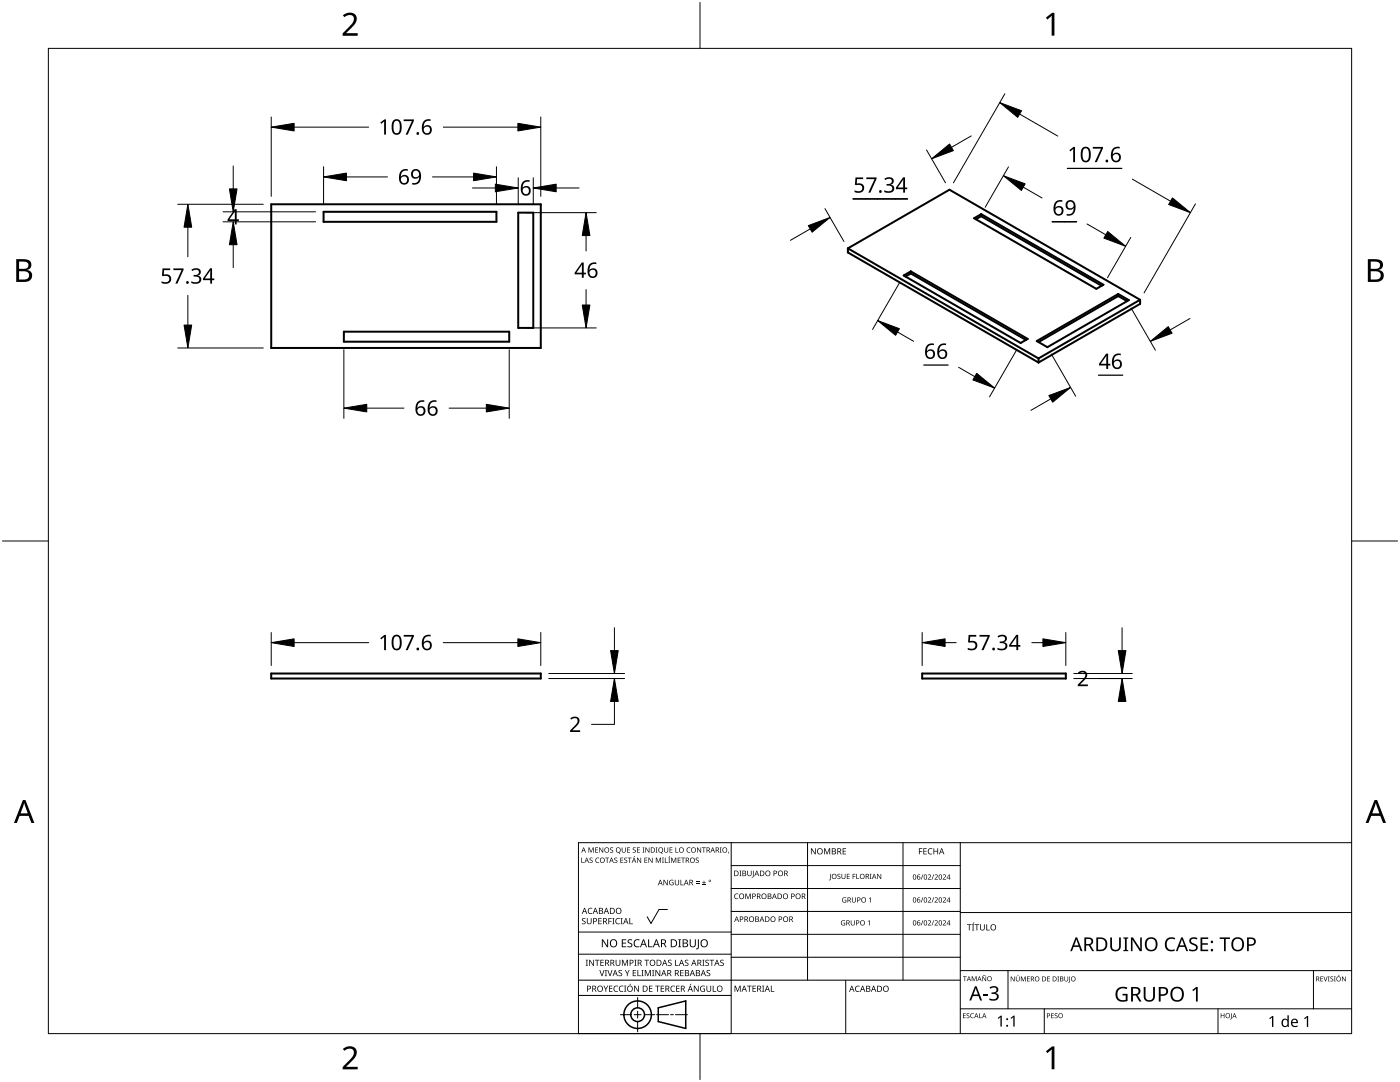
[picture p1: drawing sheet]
<svg xmlns="http://www.w3.org/2000/svg" width="279mm" height="216mm" viewBox="0 0 279 216" stroke-linecap="round" stroke-linejoin="round" font-family="sans-serif">
<g fill="none" stroke="#000" stroke-width=".4">
<path d="M54.1 40.8h53.8v28.6h-53.8zM64.6 42.3h34.5v2h-34.5zM103.4 42.4h3v23h-3zM169.2 49.6v.8l38.1 21.9M169.2 49.6l38.1 21.9M169.2 49.6l20.3-11.7 38 21.9M180.4 55l1.4-.8 23.3 13.4-1.4 .8zM181.8 54.6l-1.1 .6M181.8 54.6l22.9 13.2M181.8 54.2v.4M194.4 43.6l1.4-.9 24.4 14.1-1.4 .8zM195.8 43.1l24.1 13.9"/>
<path d="M195.8 42.7v.4M195.8 43.1l-1 .7M223.2 59.1l1.7 1M223.2 59.1l-15.9 9.2M223.2 58.7v.4M227.5 59.8v.8l-20.2 11.7M227.5 59.8l-20.2 11.7M68.6 66.2h33v2h-33zM206.9 68.1l16.3-9.4 2.1 1.2-16.3 9.4zM207.3 71.5v.8M54.1 134.4h53.8v1h-53.8zM184 134.4h28.7v1h-28.7z"/>
</g>
<path d="M9.7 9.7h260v196.5h-260z" fill="none" stroke="#000" stroke-width=".2"/>
<path d="M139.7 .5v9.2M.5 108h9.2M269.7 108h9.2M139.7 206.2v9.2" fill="none" stroke="#000" stroke-width=".2"/>
<g fill="#000">
<path d="M68.4 3.1a1.64 1.64 0 0 1 2.8 .4 2.52 2.52 0 0 1-1.2 2.2l-.9 .9h2.3v.5h-3v-.4l1.2-1.2a1.95 1.95 0 0 0 .9-2.2 1.23 1.23 0 0 0-1.8 .1zM208.7 3.5l1.3-.9h.4v4.5h-.5v-4l-.9 .8zM68.4 209.3a1.64 1.64 0 0 1 2.8 .4 2.52 2.52 0 0 1-1.2 2.2l-.9 1h2.3v.5h-3v-.5l1.2-1.2a1.95 1.95 0 0 0 .9-2.1 1.23 1.23 0 0 0-1.8 .1zM208.7 209.8l1.3-1h.4v4.6h-.5v-4l-.9 .7z"/>
<path d="M3.2 51.7h1.3a1.28 1.28 0 0 1 1.7 1.3 1.04 1.04 0 0 1-.8 .9 1.23 1.23 0 0 1 1 1.5 1.23 1.23 0 0 1-1.6 .9h-1.6zM3.8 54.1v1.7h.9a.86 .86 0 0 0 1.1-.9 .86 .86 0 0 0-1.1-.8zM3.8 52.2v1.4h.8a.78 .78 0 0 0 1.1-.7 .78 .78 0 0 0-1.1-.7z"/>
<path d="M273 51.7h1.3a1.28 1.28 0 0 1 1.7 1.3 1.04 1.04 0 0 1-.9 .9 1.23 1.23 0 0 1 1 1.5 1.23 1.23 0 0 1-1.5 .9h-1.6zM273.6 54.1v1.7h.9a.86 .86 0 0 0 1.1-.9 .86 .86 0 0 0-1.2-.8zM273.6 52.2v1.4h.8a.78 .78 0 0 0 1-.7 .78 .78 0 0 0-1.1-.7z"/>
<path d="M4.6 159.6h.5l1.8 4.6h-.6l-.6-1.4h-1.8l-.5 1.4h-.6zM4.8 160.2l-.7 2.1h1.4z"/>
<path d="M274.3 159.6h.5l1.8 4.6h-.6l-.5-1.4h-1.8l-.6 1.4h-.6zM274.6 160.2l-.7 2.1h1.4z"/>
</g>
<g fill="none" stroke="#000" stroke-width=".2">
<path d="M145.9 168.1v38.1h-30.5v-38.1h154.3M145.9 172.7h45.7M145.9 177.3h45.7M161.2 168.1v27.5M180.2 168.1v27.5M191.6 168.1v38.1M115.4 198.6h30.5M115.4 195.6h76.2M115.4 190.4h30.5M115.4 186h30.5M127.3 199v2.1M133.2 181.5h-1.7l-1.6 2.8-.7-1.4"/>
<path d="M145.9 181.9h45.7M145.9 186.4h45.7M145.9 191h45.7M168.8 195.6v10.6M191.6 193.7h78.1M191.6 182.1h78.1M201.2 193.7v7.6M262.1 193.7v7.6M123.8 202.5h2.1M126.6 202.5h1.3M127.3 201.8v1.4M127.3 203.8v2.1"/>
<path d="M128.6 202.5h2.1M131 202.5h2.4M133.8 202.5h.6M134.8 202.5h2.4M191.6 201.3h78.1M208.4 201.3v4.9M243.1 201.3v4.9"/>
</g>
<g fill="#000">
<path d="M116 171.1h.1v1h.5v.1h-.6zM117.5 169.1h.1l.4 .8 .3-.8h.2v1h-.1v-.9l-.5 .9-.3-.9v.9h-.1zM117.7 171.2l.4-.1 .2 .1-.1 .1a.24 .24 0 0 0-.3-.1 .24 .24 0 0 0-.1 .3 .24 .24 0 0 0 .3 .1 .34 .34 0 0 1 .1 .5 .34 .34 0 0 1-.5 .1v-.2a.26 .26 0 0 0 .4 .1 .26 .26 0 0 0 0-.4 .26 .26 0 0 0-.3-.1zM118.9 171.3l.4-.2 .3 .1-.1 .1a.41 .41 0 0 0-.6 .4 .41 .41 0 0 0 .7 .3 .49 .49 0 0 1-.7 0 .49 .49 0 0 1 0-.7zM118.8 169.1h.5v.1h-.4v.3h.4v.1h-.4v.4h.4v.1h-.5zM119.6 169.1h.1l.6 .9v-.9h.1v1h-.2l-.5-.8v.8h-.1zM120.8 171.1h.8v.1h-.4v1h-.1v-1h-.3zM121.8 169.2l.3-.1h.3l-.1 .2a.24 .24 0 0 0-.3-.1 .24 .24 0 0 0-.1 .3 .24 .24 0 0 0 .3 .1 .34 .34 0 0 1 .1 .5 .34 .34 0 0 1-.5 0v-.1a.26 .26 0 0 0 .3 0 .26 .26 0 0 0 .1-.3 .26 .26 0 0 0-.3-.1zM122.6 171.2l.4-.1 .2 .1v.1a.24 .24 0 0 0-.4-.1 .24 .24 0 0 0-.1 .3 .24 .24 0 0 0 .3 .1 .34 .34 0 0 1 .1 .5 .34 .34 0 0 1-.5 .1v-.2a.26 .26 0 0 0 .4 .1 .26 .26 0 0 0 .1-.4 .26 .26 0 0 0-.4-.1zM123.8 171.1h.6v.1h-.5v.4h.5v.1h-.5v.4h.5v.1h-.6zM124.1 169.1h.1v.7a.27 .27 0 0 0 .3 .2 .27 .27 0 0 0 .2-.2v-.7h.2v.7a.4 .4 0 0 1-.4 .3 .4 .4 0 0 1-.4-.3zM124.6 171.2l.4-.1 .2 .1-.1 .1a.24 .24 0 0 0-.3-.1 .24 .24 0 0 0-.1 .3 .24 .24 0 0 0 .3 .1 .34 .34 0 0 1 .1 .5 .34 .34 0 0 1-.5 .1v-.2a.26 .26 0 0 0 .4 .1 .26 .26 0 0 0 0-.4 .26 .26 0 0 0-.3-.1z"/>
<path d="M125.2 169.1h.5v.1h-.4v.3h.4v.1h-.4v.4h.4v.1h-.5zM125.3 171.1h.8v.1h-.4v1h-.1v-1h-.3zM126.6 170.8h.1l-.3 .3zM126.3 169.2l.4-.1h.2v.2a.24 .24 0 0 0-.4-.1 .24 .24 0 0 0-.1 .3 .24 .24 0 0 0 .3 .1 .34 .34 0 0 1 .1 .5 .34 .34 0 0 1-.5 0v-.1a.26 .26 0 0 0 .4 0 .26 .26 0 0 0 .1-.3 .26 .26 0 0 0-.4-.1zM127.1 169.1h.6v.1h-.4v.3h.4v.1h-.4v.4h.4v.1h-.6zM127.1 171.1h.2l.5 .9v-.9h.2v1.1h-.2l-.6-.9 .1 .9h-.2zM128.2 169.1h.4l-.1 .1v.8l.1 .1h-.4l.1-.1v-.8zM128.6 171.1h.6v.1h-.5v.4h.5v.1h-.5v.4h.5v.1h-.6zM128.8 169.1h.1l.6 .9v-.9h.1v1h-.1l-.6-.8v.8h-.1zM129.4 171.1h.2l.5 .9v-.9h.1v1.1h-.1l-.6-.9v.9h-.1zM130.9 169.1h.3l-.1 .1v.8l.1 .1h-.3l.1-.1v-.8zM130.9 171.1h.2l.3 .9 .3-.9h.2v1.1h-.1v-.9l-.5 .9-.3-.9v.9h-.1z"/>
<path d="M132.1 171.1h.4l-.1 .1v.9l.1 .1h-.4l.1-.1v-.9zM132.7 171.1h.1v1h.5v.1h-.6zM132.4 175.6h.2l.6 .9v-.9h.1v1h-.2l-.6-.9v.9h-.1zM132.6 169.1h.1v.7a.27 .27 0 0 0 .3 .2 .27 .27 0 0 0 .2-.2v-.7h.2v.7a.4 .4 0 0 1-.4 .3 .4 .4 0 0 1-.4-.3zM133.6 170.8h.2l-.3 .3zM133.4 171.1h.3l-.1 .1v.9l.1 .1h-.3l.1-.1v-.9zM133.7 175.7l.5-.2 .2 .1v.1a.45 .45 0 0 0-.7 .4 .45 .45 0 0 0 .6 .4v-.3h-.2v-.1h.3v.5a.6 .6 0 0 1-.8-.1 .6 .6 0 0 1 .1-.8zM133.6 169.1h.6v.1h-.4v.3h.4v.1h-.4v.4h.4v.1h-.6zM133.9 171.1h.2l.3 .9 .4-.9h.2v1.1h-.2v-.9l-.4 .9-.3-.9v.9h-.2zM134.8 169.1h.1v.9h.5v.1h-.6zM134.7 175.6h.1v.7a.28 .28 0 0 0 .3 .2 .28 .28 0 0 0 .3-.2v-.7h.1v.7a.42 .42 0 0 1-.4 .4 .42 .42 0 0 1-.4-.4zM135.8 175.6h.1v.9h.5v.1h-.6z"/>
<path d="M135.2 171.1h.6v.1h-.4v.4h.4v.1h-.4v.4h.4v.1h-.6zM135.9 171.1h.8v.1h-.3v1h-.2v-1h-.3zM137.1 169.2l.5-.1h.2l-.1 .2a.41 .41 0 0 0-.6 .3 .41 .41 0 0 0 .7 .4 .49 .49 0 0 1-.7-.1 .49 .49 0 0 1 0-.7zM138.9 176.2h.7v.1h-.7zM138.9 175.9h.7v.1h-.7zM138.9 171.2l.3-.1 .2 .1v.1a.24 .24 0 0 0-.3-.1 .24 .24 0 0 0-.1 .3 .24 .24 0 0 0 .3 .1 .34 .34 0 0 1 .1 .5 .34 .34 0 0 1-.5 .1v-.2a.26 .26 0 0 0 .3 .1 .26 .26 0 0 0 .1-.4 .26 .26 0 0 0-.3-.1zM139.1 169.1h.2l.5 .9v-.9h.1v1h-.1l-.6-.8v.8h-.1zM140.1 176.5h.8v.1h-.8zM140.1 169.1h.8v.1h-.4v.9h-.1v-.9h-.3zM140.4 175.7h.2v.3h.3v.2h-.3v.3h-.2v-.3h-.3v-.2h.3zM143.6 169.1h.4l-.1 .1v.8l.1 .1h-.4l.2-.1v-.8zM145.3 170h.2l-.2 .3z"/>
<path d="M146.7 178.4l.4-.1h.3l-.1 .2a.44 .44 0 0 0-.6 .4 .44 .44 0 0 0 .6 .3 .52 .52 0 0 1-.7 0 .52 .52 0 0 1 .1-.8zM147.6 173.7h.4l-.2 .1v.9l.2 .1h-.4l.1-.1v-.9zM148.8 178.3h.2l.3 .9 .3-.9h.2v1.1h-.1v-1l-.4 1h-.1l-.3-1v1h-.1zM149.1 173.7h.2v.7a.28 .28 0 0 0 .3 .3 .28 .28 0 0 0 .3-.3v-.7h.1v.7a.42 .42 0 0 1-.4 .4 .42 .42 0 0 1-.5-.4zM150.3 173.7h.1v1.2l-.3 .2-.1-.1 .3-.1zM161.8 169.3h.2l.7 1v-1h.1v1.2h-.2l-.6-1v1h-.2zM164.5 169.3h.2l.4 1 .4-1h.2v1.2h-.2v-1.1l-.4 1.1h-.1l-.4-1.1v1.1h-.1zM165.7 174.4h.1v1l-.3 .3-.1-.2 .3-.1zM167.2 174.5l.3-.1h.2v.1a.24 .24 0 0 0-.3-.1 .24 .24 0 0 0-.1 .3 .24 .24 0 0 0 .3 .2 .33 .33 0 0 1 .1 .5 .33 .33 0 0 1-.5 0v-.1a.26 .26 0 0 0 .3 0 .26 .26 0 0 0 .1-.3 .26 .26 0 0 0-.3-.1zM168.2 179.2l.5-.1h.2l-.1 .1a.42 .42 0 0 0-.6 .3 .42 .42 0 0 0 .6 .5v-.3h-.3v-.1h.4v.5a.56 .56 0 0 1-.7-.2 .56 .56 0 0 1 0-.7zM167.9 174.4h.2v.6a.26 .26 0 0 0 .2 .3 .26 .26 0 0 0 .3-.3v-.6h.1v.6a.39 .39 0 0 1-.4 .4 .39 .39 0 0 1-.4-.4zM168.2 169.3h.6v.1h-.5v.4h.5v.1h-.5v.4h.5v.2h-.6z"/>
<path d="M169 174.4h.6v.1h-.5v.3h.4v.1h-.4v.4h.5v.1h-.6zM170.2 174.4h.5v.1h-.4v.3h.4v.2h-.4v.4h-.1zM170 179.1h.2v.6a.26 .26 0 0 0 .2 .3 .26 .26 0 0 0 .3-.3v-.6h.1v.6a.39 .39 0 0 1-.4 .4 .39 .39 0 0 1-.4-.4zM170.9 174.4h.1v.9h.5v.1h-.6zM173.6 174.4h.3l-.1 .1v.8l.1 .1h-.3l.1-.1v-.8zM175.1 174.4h.1l.5 .8v-.8h.2v1h-.2l-.5-.9v.9h-.1zM183.4 169.3h.7v.1h-.6v.4h.5v.2h-.5v.5h-.1zM184.1 174.5h.2l-.4 1h-.1zM184.1 179.1h.2l-.4 1h-.1zM184.3 169.3h.7v.1h-.6v.4h.5v.1h-.5v.4h.6v.2h-.7zM185.3 169.4l.4-.2 .4 .1-.1 .1a.49 .49 0 0 0-.7 .5 .49 .49 0 0 0 .7 .4 .52 .52 0 0 1-.6 .1 .52 .52 0 0 1-.2-.6zM185.2 174.6a.37 .37 0 0 1 .6 0 .37 .37 0 0 1-.3 .6l-.2 .2h.5v.1h-.6l.2-.4a.27 .27 0 0 0 .3-.3 .27 .27 0 0 0-.4-.2z"/>
<path d="M186.3 174.5h.1l-.4 1h-.1zM186.3 179.1h.1l-.4 1h-.1zM186.5 174.6a.37 .37 0 0 1 .6 0 .37 .37 0 0 1-.2 .6l-.2 .2h.5v.1h-.7l.3-.4a.27 .27 0 0 0 .3-.3 .27 .27 0 0 0-.4-.2zM186.3 169.3h.1v.5h.7v-.5h.1v1.2h-.1v-.6h-.7v.6h-.1zM188.2 174.6a.37 .37 0 0 1 .6 0 .37 .37 0 0 1-.3 .6l-.2 .2h.5v.1h-.7l.3-.4a.27 .27 0 0 0 .3-.3 .27 .27 0 0 0-.4-.2zM116.2 183.3l.4-.1h.3l-.1 .2a.25 .25 0 0 0-.4-.1 .25 .25 0 0 0 0 .4 .4 .4 0 0 1 .5 .3 .4 .4 0 0 1-.3 .4 .4 .4 0 0 1-.5-.2l.2 .1a.27 .27 0 0 0 .4-.2 .27 .27 0 0 0-.3-.3l-.2-.2zM116.9 191.5h.4l-.1 .1v1l.1 .1h-.4l.1-.1v-1zM117.5 181.3l.4-.2 .3 .1v.1a.49 .49 0 0 0-.7 .5 .49 .49 0 0 0 .7 .4 .52 .52 0 0 1-.7 .1 .52 .52 0 0 1-.2-.6zM117.1 183.2h.2v.8a.32 .32 0 0 0 .3 .3 .32 .32 0 0 0 .3-.3v-.8h.2v.8a.47 .47 0 0 1-.5 .4 .47 .47 0 0 1-.5-.4zM117.6 191.5h.2l.6 1v-1h.1v1.2h-.1l-.7-1v1h-.1zM118.7 191.5h.9v.1h-.3v1.1h-.2v-1.1h-.4zM119.6 193.6h.2l.3 1 .4-1h.1l-.4 1.2h-.1z"/>
<path d="M119.4 183.2h.7v.1h-.5v.4h.5v.1h-.5v.5h.5v.1h-.7zM119.8 191.5h.7v.1h-.5v.4h.5v.2h-.5v.4h.5v.1h-.7zM120.4 196.7h.2l.3 .6 .3-.6h.2l-.4 .7v.5h-.2v-.5zM120.7 193.6h.4l-.1 .1v1l.1 .1h-.4l.2-.1v-1zM121.2 193.6h.2l.3 1 .4-1h.1l-.4 1.2h-.1zM120.1 187.4h.2l.9 1.3v-1.3h.2v1.6h-.3l-.8-1.3v1.3h-.2zM121.4 183.2h.7v.1h-.5v.5h.5v.1h-.5v.5h-.2zM121.5 196.7h.7v.1h-.5v.4h.5v.1h-.5v.5h.5v.1h-.7zM122.2 183.2h.4l-.1 .1v1l.1 .1h-.4l.1-.1v-1zM122.6 196.8l.4-.1h.4l-.1 .2a.49 .49 0 0 0-.7 .4 .49 .49 0 0 0 .7 .4 .52 .52 0 0 1-.6 .1 .52 .52 0 0 1-.3-.6zM123 183.3l.4-.1h.3v.2a.49 .49 0 0 0-.7 .4 .49 .49 0 0 0 .7 .4 .52 .52 0 0 1-.7 .1 .52 .52 0 0 1-.2-.6zM122.9 191.5h.1v.8a.32 .32 0 0 0 .3 .3 .32 .32 0 0 0 .3-.3v-.8h.2v.8a.47 .47 0 0 1-.5 .4 .47 .47 0 0 1-.4-.4z"/>
<path d="M123.7 196.8l.4-.1h.3v.2a.49 .49 0 0 0-.7 .4 .49 .49 0 0 0 .7 .4 .52 .52 0 0 1-.7 .1 .52 .52 0 0 1-.2-.6zM123.5 193.7l.4-.2 .3 .1-.1 .1a.25 .25 0 0 0-.4-.1 .25 .25 0 0 0 0 .4 .4 .4 0 0 1 .5 .3 .4 .4 0 0 1-.3 .5 .4 .4 0 0 1-.5-.2h.2a.27 .27 0 0 0 .4-.1 .27 .27 0 0 0-.3-.3l-.3-.2zM123.8 183.2h.5l-.2 .1v1l.2 .1h-.5l.2-.1v-1zM124.1 191.5h.2l.4 1 .4-1h.2v1.2h-.1v-1l-.4 1h-.1l-.4-1v1h-.2zM124.1 187.4h.9v.2h-.7v.5h.6v.2h-.6v.5h.7v.2h-.9zM124.5 196.7h.5l-.2 .1v1l.2 .1h-.5l.2-.1v-1zM124.7 193.6h.2l.3 .6 .3-.6h.2l-.4 .7v.5h-.2v-.5zM125.8 196.3h.1l-.3 .3zM125.6 183.2h.2v1.1h.5v.1h-.7zM125.3 187.6l.3-.2 .6 .1-.2 .1a.33 .33 0 0 0-.6 .2 .33 .33 0 0 0 .5 .4 .47 .47 0 0 1 .3 .6 .47 .47 0 0 1-.7 .2h-.3v-.2h.2a.35 .35 0 0 0 .6-.2 .35 .35 0 0 0-.5-.4l-.2-.2zM126.3 193.6h.6v.1h-.5v.4h.5v.1h-.5v.4h.5v.2h-.6zM126.6 191.5h.4l-.1 .1v1l.1 .1h-.4l.1-.1v-1z"/>
<path d="M126.7 187.6l.5-.2 .4 .1v.2a.63 .63 0 0 0-.9 .5 .63 .63 0 0 0 .9 .6v.2a.83 .83 0 0 1-1.1-.3 .83 .83 0 0 1 .2-1.1zM127.2 193.6h.2v1h.5v.2h-.7zM126.5 196.7h.2l.7 1v-1h.1v1.2h-.2l-.6-1v1h-.2zM128 193.6h.4l-.1 .1v1l.1 .1h-.4l.2-.1v-1zM128.6 191.5h.9v.1h-.3v1.1h-.2v-1.1h-.4zM128.7 193.6h.2l.4 1 .4-1h.2v1.2h-.2l.1-1.1-.5 1.1h-.1l-.4-1.1v1.1h-.1zM129.3 187.4h.2v1.4h.7v.2h-.9zM129.5 196.7h.7v.1h-.5v.4h.5v.1h-.5v.5h.5v.1h-.7zM130.1 193.6h.5l-.2 .1v1l.2 .1h-.5l.2-.1v-1zM130.8 196.7h.9v.1h-.4v1.1h-.2v-1.1h-.3zM130.8 193.6h.2l.6 1v-1h.2v1.2h-.2l-.7-1v1h-.1zM131.9 196.7h.6v.1h-.5v.4h.5v.1h-.5v.5h.5v.1h-.6z"/>
<path d="M133.4 191.6l.4-.1 .2 .1v.1a.25 .25 0 0 0-.4-.1 .25 .25 0 0 0 0 .4 .4 .4 0 0 1 .4 .3 .4 .4 0 0 1-.2 .5 .4 .4 0 0 1-.5-.3l.2 .1a.27 .27 0 0 0 .4-.2 .27 .27 0 0 0-.4-.3l-.2-.2zM134 196.8l.4-.1h.3v.2a.49 .49 0 0 0-.7 .4 .49 .49 0 0 0 .7 .4 .52 .52 0 0 1-.7 .1 .52 .52 0 0 1-.2-.6zM134.7 191.5h.2v1.1h.5v.1h-.7zM134.9 196.7h.7v.1h-.5v.4h.5v.1h-.5v.5h.5v.1h-.7zM135.4 187.4h.5l-.2 .2v1.3l.2 .1h-.5l.1-.1v-1.3zM135.7 193.6h.7v.1h-.5v.4h.5v.1h-.5v.4h.5v.2h-.7zM136.7 191.6l.4-.1 .3 .1-.1 .1a.25 .25 0 0 0-.4-.1 .25 .25 0 0 0 0 .4 .4 .4 0 0 1 .5 .3 .4 .4 0 0 1-.3 .5 .4 .4 0 0 1-.5-.3l.2 .1a.27 .27 0 0 0 .5-.2 .27 .27 0 0 0-.4-.3l-.2-.2zM137.8 196.3h.2l-.3 .3zM137.7 187.4h.2v1.1a.41 .41 0 0 0 .4 .4 .41 .41 0 0 0 .4-.4v-1.1h.2v1.1a.61 .61 0 0 1-.6 .5 .61 .61 0 0 1-.6-.6zM139.3 187.4h.2l-.1 1.8a.27 .27 0 0 1-.3 .2 .27 .27 0 0 1-.2-.2l.4-.1zM138.5 196.7h.1l.7 1v-1h.1v1.2h-.1l-.7-1v1h-.1zM139.9 196.8l.5-.1h.3l-.1 .2a.5 .5 0 0 0-.7 .3 .5 .5 0 0 0 .7 .6v-.4h-.3v-.1h.4v.5a.66 .66 0 0 1-.9-.1 .66 .66 0 0 1 .1-.9z"/>
<path d="M140.1 191.5h.5l-.2 .1v1l.2 .1h-.5l.2-.1v-1zM140.8 191.6l.4-.1 .3 .1-.1 .1a.25 .25 0 0 0-.4-.1 .25 .25 0 0 0 0 .4 .4 .4 0 0 1 .5 .3 .4 .4 0 0 1-.3 .5 .4 .4 0 0 1-.5-.3l.2 .1a.27 .27 0 0 0 .5-.2 .27 .27 0 0 0-.4-.3l-.2-.2zM141.1 193.7l.4-.2 .2 .1v.1a.25 .25 0 0 0-.4-.1 .25 .25 0 0 0 0 .4 .4 .4 0 0 1 .4 .3 .4 .4 0 0 1-.2 .5 .4 .4 0 0 1-.5-.2h.2a.27 .27 0 0 0 .4-.1 .27 .27 0 0 0-.4-.3l-.2-.2zM141 196.7h.1v.8a.32 .32 0 0 0 .4 .3 .32 .32 0 0 0 .3-.3v-.8h.1v.8a.47 .47 0 0 1-.4 .4 .47 .47 0 0 1-.5-.4zM141.6 191.5h.9v.1h-.4v1.1h-.1v-1.1h-.4zM142.2 196.7h.2v1.1h.5v.1h-.7zM143.8 191.6l.4-.1 .2 .1v.1a.25 .25 0 0 0-.4-.1 .25 .25 0 0 0 0 .4 .4 .4 0 0 1 .5 .3 .4 .4 0 0 1-.3 .5 .4 .4 0 0 1-.5-.3l.2 .1a.27 .27 0 0 0 .4-.2 .27 .27 0 0 0-.3-.3l-.3-.2zM146.6 196.7h.2l.4 1 .4-1h.2v1.2h-.1v-1.1l-.4 1.1h-.2l-.4-1.1v1.1h-.1zM149.1 196.7h.9v.1h-.4v1.1h-.1v-1.1h-.4zM150.2 196.7h.7v.1h-.6v.4h.5v.1h-.5v.5h.6v.1h-.7zM152.1 196.7h.4l-.1 .1v1l.1 .1h-.4l.1-.1v-1zM153.8 196.7h.2v1.1h.5v.1h-.7z"/>
<path d="M168 183.8l.4-.2 .3 .1-.1 .1a.42 .42 0 0 0-.6 .3 .42 .42 0 0 0 .5 .4v-.3h-.2v-.1h.4v.5a.56 .56 0 0 1-.8-.1 .56 .56 0 0 1 .1-.7zM169.8 183.6h.1v.7a.26 .26 0 0 0 .3 .3 .26 .26 0 0 0 .3-.3v-.7h.1v.7a.39 .39 0 0 1-.4 .4 .39 .39 0 0 1-.4-.4zM170.8 196.8l.4-.1 .4 .1-.1 .1a.49 .49 0 0 0-.7 .4 .49 .49 0 0 0 .7 .4 .52 .52 0 0 1-.6 .1 .52 .52 0 0 1-.3-.6zM173.2 183.9l.4-.3v1.1h-.2v-.9l-.1 .1zM173.4 179.3l.4-.2v1h-.1v-.9l-.2 .2zM184.1 183.6h.2l-.4 1.1h-.1zM185.2 179.2a.37 .37 0 0 1 .6 0 .37 .37 0 0 1-.3 .6l-.2 .2h.5v.1h-.6l.2-.4a.27 .27 0 0 0 .3-.3 .27 .27 0 0 0-.4-.2zM185.2 183.7a.37 .37 0 0 1 .6 .1 .37 .37 0 0 1-.3 .5l-.2 .2h.5v.2h-.6l.2-.4a.27 .27 0 0 0 .3-.3 .27 .27 0 0 0-.4-.2zM186.3 183.6h.1l-.4 1.1h-.1zM186.5 179.2a.37 .37 0 0 1 .6 0 .37 .37 0 0 1-.2 .6l-.2 .2h.5v.1h-.7l.3-.4a.27 .27 0 0 0 .3-.3 .27 .27 0 0 0-.4-.2zM186.5 183.7a.37 .37 0 0 1 .6 .1 .37 .37 0 0 1-.2 .5l-.2 .2h.5v.2h-.7l.3-.4a.27 .27 0 0 0 .3-.3 .27 .27 0 0 0-.4-.2zM188.2 179.2a.37 .37 0 0 1 .6 0 .37 .37 0 0 1-.3 .6l-.2 .2h.5v.1h-.7l.3-.4a.27 .27 0 0 0 .3-.3 .27 .27 0 0 0-.4-.2z"/>
<path d="M188.2 183.7a.37 .37 0 0 1 .6 .1 .37 .37 0 0 1-.3 .5l-.2 .2h.5v.2h-.7l.3-.4a.27 .27 0 0 0 .3-.3 .27 .27 0 0 0-.4-.2zM192.2 194.8h.7v.1h-.3v.9h-.1v-.9h-.3zM193 184.4h.9v.2h-.4v1.1h-.1v-1.1h-.4zM194.3 184.1h.2l-.4 .2zM193.9 194.8h.2l.3 .8 .3-.8h.2v1h-.1v-.9l-.4 .9-.4-.9v.9h-.1zM194 184.4h.4l-.1 .2v.9l.1 .2h-.4l.1-.2v-.9zM194.5 184.4h.9v.2h-.4v1.1h-.1v-1.1h-.4zM196.2 198.4h.9v.3h-.9zM195.6 184.4h.1v.8a.32 .32 0 0 0 .4 .3 .32 .32 0 0 0 .3-.3v-.8h.1v.8a.47 .47 0 0 1-.4 .5 .47 .47 0 0 1-.5-.5zM196.2 194.6h.5l-.1 .1h-.4zM196 194.8h.2l.5 .8v-.8h.1v1h-.1l-.6-.8v.8h-.1zM196.8 184.4h.2v1.1h.5v.2h-.7z"/>
<path d="M197.5 197.1a.99 .99 0 0 1 1-.4 .99 .99 0 0 1 .7 .9l-.2 .4-.4 .1a.76 .76 0 0 1 .7 .9 .76 .76 0 0 1-.8 .7l-1-.2v-.3a.89 .89 0 0 0 1.5-.4 .73 .73 0 0 0-1.1-.5v-.3a.63 .63 0 0 0 .7 0 .63 .63 0 0 0 .2-.8l-.4-.1-.8 .2zM201.7 194.8h.2l.5 .9v-.9h.1v1h-.2l-.5-.8v.8h-.1zM203.1 194.6h.2l-.3 .2zM202.7 194.8h.2v.7a.25 .25 0 0 0 .2 .2 .25 .25 0 0 0 .3-.2v-.7h.1v.7a.37 .37 0 0 1-.4 .3 .37 .37 0 0 1-.4-.3zM203.7 194.8h.2l.3 .8 .3-.8h.2v1h-.1v-.8l-.4 .8-.4-.8 .1 .8h-.2zM205 194.8h.5v.2h-.4v.3h.4v.1h-.4v.3h.4v.1h-.5zM209 194.8h.5v.2h-.4v.3h.4v.1h-.4v.3h.4v.1h-.5zM211 194.8h.4l-.2 .1v.8l.2 .1h-.4l.1-.1v-.8zM212.4 194.8h.1v.7a.25 .25 0 0 0 .3 .2 .25 .25 0 0 0 .3-.2v-.7h.1v.7a.37 .37 0 0 1-.4 .3 .37 .37 0 0 1-.4-.3zM213.4 194.8h.1v1.1l-.3 .2v-.1l.2-.1zM221.6 187.1h.3v1.7a.71 .71 0 0 0 .7 .7 .71 .71 0 0 0 .7-.7v-1.7h.4v1.7a1.06 1.06 0 0 1-1.1 1 1.06 1.06 0 0 1-1-1zM223 197.3a1.87 1.87 0 0 1 2-.2l-.1 .3a1.2 1.2 0 0 0-1.9 .9 1.2 1.2 0 0 0 1.7 1.2v-.9h-.7v-.3h1v1.4a1.61 1.61 0 0 1-2.3-.7v-.1a1.77 1.77 0 0 1 .3-1.6z"/>
<path d="M224.2 187.1h1v.2h-.3v2.2l.3 .1v.2h-1v-.2l.3-.1v-2.2h-.3zM225.7 187.1h.4l1.5 2.2v-2.2h.3v2.7h-.4l-1.5-2.3v2.3h-.3zM228.2 196.9h.4v1.9a.76 .76 0 0 0 .8 .8 .76 .76 0 0 0 .7-.8v-1.9h.4v1.9a1.12 1.12 0 0 1-1.1 1.1 1.12 1.12 0 0 1-1.2-1.1zM232.8 187.4a1.53 1.53 0 0 1 1.7-.2l-.1 .3a1.07 1.07 0 0 0-1.3 .1 1.07 1.07 0 0 0-.2 1.3 1.04 1.04 0 0 0 1.5 .5v.3a1.43 1.43 0 0 1-1.8-.4 1.43 1.43 0 0 1 .2-1.9zM237.9 197.5l.8-.6h.3v2.9h-.3v-2.5l-.6 .5zM237.5 187.3a1.29 1.29 0 0 1 1.5-.1l-.1 .3-.4-.1a.52 .52 0 0 0-.8 .2 .52 .52 0 0 0 .6 .7 .83 .83 0 0 1 .7 1 .83 .83 0 0 1-1.2 .5l-.5-.1v-.3h.2a.77 .77 0 0 0 1.2-.3l-.1-.3-.4-.2a.83 .83 0 0 1-.7-1.3zM239.6 187.1h1.5v.3h-1.2v.8h1.2v.3h-1.2v1h1.2v.3h-1.5zM243.4 187.1h2.1v.3h-.9v2.4h-.3v-2.4h-.9zM263.5 194.8h.6v.2h-.5v.3h.4v.1h-.4v.3h.5v.1h-.6zM264.1 194.8h.2l.2 .9 .3-.9h.2l-.4 1h-.1zM265 194.8h.4l-.2 .1v.8l.2 .1h-.4l.1-.1v-.8zM265.5 194.9l.4-.1 .2 .1-.1 .1a.24 .24 0 0 0-.3-.1 .24 .24 0 0 0-.1 .4 .24 .24 0 0 0 .4 0 .31 .31 0 0 1-.1 .5 .31 .31 0 0 1-.4-.1 .24 .24 0 0 0 .3 .1 .24 .24 0 0 0 .1-.4l-.4-.2z"/>
<path d="M266.2 194.8h.4l-.1 .1v.8l.1 .1h-.4l.1-.1v-.8zM267.2 194.6h.1l-.2 .2zM267.8 194.8h.2l.5 .9v-.9h.1v1h-.2l-.5-.8v.8h-.1zM192.2 202.2h.5v.1h-.4v.3h.4v.1h-.4v.4h.4v.1h-.5zM192.9 202.3l.4-.1h.2l-.1 .1a.24 .24 0 0 0-.3 0 .24 .24 0 0 0-.1 .3 .24 .24 0 0 0 .4 .1 .31 .31 0 0 1-.1 .5 .31 .31 0 0 1-.4-.2 .24 .24 0 0 0 .3 .1 .24 .24 0 0 0 .1-.3l-.4-.2zM193.8 202.3l.3-.1h.3l-.1 .1a.39 .39 0 0 0-.5 .4 .39 .39 0 0 0 .5 .3 .46 .46 0 0 1-.6 0 .46 .46 0 0 1 .1-.7zM195.4 202.2h.1v.8h.5v.2h-.6zM199.1 203.1l.6-.4h.2v2.1h-.2v-1.9l-.5 .4zM201.7 203.1l.6-.4h.2v2.1h-.3v-1.9l-.4 .4zM209.8 202.2h.5v.1h-.4v.3h.4v.1h-.4v.4h.4v.1h-.5zM210.5 202.3l.4-.1h.2l-.1 .1a.24 .24 0 0 0-.3 0 .24 .24 0 0 0-.1 .3 .24 .24 0 0 0 .3 .1 .31 .31 0 0 1 0 .5 .31 .31 0 0 1-.4-.2 .24 .24 0 0 0 .3 .1 .24 .24 0 0 0 .1-.3l-.4-.2zM243.6 202.2h.1v.4h.5v-.4h.2v1h-.2v-.5h-.5v.5h-.1z"/>
<path d="M245.7 202.2h.1v1l-.3 .2v-.1l.2-.1zM253.3 203.2l.6-.5h.2v2.2h-.2v-1.9l-.5 .4zM260.3 203.2l.6-.5h.2v2.2h-.3v-1.9l-.4 .4z"/>
<path d="M116.4 169.1h.1l.4 1h-.1l-.1-.3h-.4l-.2 .3h-.1zM116.5 169.2l-.2 .5h.3z"/>
<path d="M117 171.1h.2l.4 1.1h-.2l-.1-.4h-.4l-.1 .4h-.2zM117.1 171.3l-.2 .4h.4z"/>
<path d="M119.7 171.7a.52 .52 0 0 1 1 0 .52 .52 0 0 1-1 0zM119.9 171.7a.38 .38 0 0 0 .7 0 .38 .38 0 0 0-.7 0z"/>
<path d="M120.5 169.6a.55 .55 0 0 1 1.1 0 .55 .55 0 0 1-1.1 0zM120.8 169.6a.38 .38 0 0 0 .7 0 .38 .38 0 0 0-.7 0z"/>
<path d="M122 171.1h.1l.4 1.1h-.1l-.2-.4h-.4l-.1 .4h-.1zM122 171.3l-.1 .4h.3z"/>
<path d="M123.1 169.2v-.1a.53 .53 0 0 1 .8 .3 .53 .53 0 0 1-.3 .7l.2 .3-.4-.3a.55 .55 0 0 1-.5-.3 .55 .55 0 0 1 .2-.6zM123 169.6a.4 .4 0 0 0 .8 0 .4 .4 0 0 0-.8 0z"/>
<path d="M126.5 171.1h.1l.4 1.1h-.1l-.2-.4h-.4l-.1 .4h-.1zM126.5 171.3l-.1 .4h.3z"/>
<path d="M129.9 169.1h.3a.52 .52 0 0 1 .5 .5 .52 .52 0 0 1-.5 .5h-.3zM130 169.2v.8h.4l.2-.3-.1-.3z"/>
<path d="M131.7 175.5h.1l.5 1.1h-.2l-.1-.3h-.4l-.2 .3h-.1zM131.8 175.7l-.2 .5h.3z"/>
<path d="M131.5 169.2l.1-.1a.53 .53 0 0 1 .7 .3 .53 .53 0 0 1-.3 .7l.3 .3-.4-.3a.54 .54 0 0 1-.5-.3 .54 .54 0 0 1 .1-.6zM131.5 169.6a.4 .4 0 0 0 .8 0 .4 .4 0 0 0-.8 0z"/>
<path d="M135.4 169.6a.55 .55 0 0 1 1.1 0 .55 .55 0 0 1-1.1 0zM135.6 169.6a.4 .4 0 0 0 .8 0 .4 .4 0 0 0-.8 0z"/>
<path d="M136.9 171.1h.2a.3 .3 0 0 1 .4 .2 .3 .3 0 0 1-.2 .4l.3 .5h-.2l-.2-.5h-.2v.5h-.1zM137 171.2v.4h.1a.2 .2 0 0 0 .3-.2 .2 .2 0 0 0-.3-.2z"/>
<path d="M136.9 175.5h.1l.4 1.1h-.1l-.1-.3h-.5l-.1 .3h-.1zM137 175.7l-.2 .5h.3z"/>
<path d="M137.6 175.6h.3a.31 .31 0 0 1 .4 .2 .31 .31 0 0 1-.2 .4l.3 .4h-.2l-.3-.4h-.2v.4h-.1zM137.7 175.7v.4h.2a.21 .21 0 0 0 .2-.2 .21 .21 0 0 0-.2-.2z"/>
<path d="M137.6 171.7a.55 .55 0 0 1 1.1 0 .55 .55 0 0 1-1.1 0zM137.8 171.7a.4 .4 0 0 0 .8 0 .4 .4 0 0 0-.8 0z"/>
<path d="M137.8 169.6a.55 .55 0 0 1 1.1 0 .55 .55 0 0 1-1.1 0zM138.1 169.6a.38 .38 0 0 0 .7 0 .38 .38 0 0 0-.7 0z"/>
<path d="M141 169.1h.3a.3 .3 0 0 1 .4 .2 .3 .3 0 0 1-.2 .4l.2 .4h-.1l-.3-.4h-.2v.4h-.1zM141.1 169.2v.4h.2a.2 .2 0 0 0 .2-.2 .2 .2 0 0 0-.2-.2z"/>
<path d="M141.4 175.8a.25 .25 0 0 1 .5 0 .25 .25 0 0 1-.5 0zM141.5 175.8a.15 .15 0 0 0 .3 0 .15 .15 0 0 0-.3 0z"/>
<path d="M142.2 169.1h.1l.4 1h-.1l-.2-.3h-.4l-.1 .3h-.1zM142.2 169.2l-.1 .5h.3z"/>
<path d="M142.8 169.1h.3a.3 .3 0 0 1 .4 .2 .3 .3 0 0 1-.2 .4l.3 .4h-.2l-.2-.4h-.2v.4h-.2zM143 169.2v.4h.1a.2 .2 0 0 0 .3-.2 .2 .2 0 0 0-.3-.2z"/>
<path d="M144.1 169.6a.52 .52 0 0 1 1 0 .52 .52 0 0 1-1 0zM144.3 169.6a.4 .4 0 0 0 .8 0 .4 .4 0 0 0-.8 0z"/>
<path d="M146.5 173.7h.4a.55 .55 0 0 1 .5 .6 .55 .55 0 0 1-.6 .5h-.3zM146.7 173.8v.9h.1a.43 .43 0 0 0 .5-.4 .43 .43 0 0 0-.5-.5z"/>
<path d="M148.2 173.7h.3a.28 .28 0 0 1 .4 .2 .28 .28 0 0 1-.2 .3 .29 .29 0 0 1 .2 .4 .29 .29 0 0 1-.4 .2h-.3zM148.3 174.3v.4h.2a.21 .21 0 0 0 .3-.2 .21 .21 0 0 0-.3-.2zM148.3 173.8v.4h.2a.19 .19 0 0 0 .2-.2 .19 .19 0 0 0-.2-.2z"/>
<path d="M147.4 178.8a.55 .55 0 0 1 1.1 0 .55 .55 0 0 1-1.1 0zM147.6 178.8a.45 .45 0 0 0 .9 0 .45 .45 0 0 0-.9 0z"/>
<path d="M150.1 178.3h.3a.36 .36 0 0 1 .4 .4 .36 .36 0 0 1-.5 .3v.4h-.2zM150.3 178.4v.4a.27 .27 0 0 0 .4-.2 .27 .27 0 0 0-.4-.2z"/>
<path d="M151.1 178.3h.3a.31 .31 0 0 1 .4 .2 .31 .31 0 0 1-.3 .4l.3 .5h-.1l-.3-.5h-.2v.5h-.1zM151.2 178.4v.4h.2a.21 .21 0 0 0 .2-.2 .21 .21 0 0 0-.2-.2z"/>
<path d="M151 173.7h.1l.4 1.1h-.1l-.2-.3h-.4l-.1 .3h-.2zM151 173.9l-.1 .5h.3z"/>
<path d="M151.7 173.7h.3a.55 .55 0 0 1 .5 .6 .55 .55 0 0 1-.5 .5h-.3zM151.8 173.8v.9h.2a.43 .43 0 0 0 .4-.4 .43 .43 0 0 0-.4-.5z"/>
<path d="M151.9 178.8a.55 .55 0 0 1 1.1 0 .55 .55 0 0 1-1.1 0zM152.1 178.8a.4 .4 0 0 0 .8 0 .4 .4 0 0 0-.8 0z"/>
<path d="M153.2 178.3h.3a.28 .28 0 0 1 .4 .1 .28 .28 0 0 1-.2 .4 .29 .29 0 0 1 .3 .4 .29 .29 0 0 1-.4 .2h-.4zM153.4 178.9v.4h.2a.21 .21 0 0 0 .2-.2 .21 .21 0 0 0-.2-.2zM153.4 178.4v.4h.2a.19 .19 0 0 0 .2-.2 .19 .19 0 0 0-.3-.2z"/>
<path d="M152.6 174.3a.55 .55 0 0 1 1.1 0 .55 .55 0 0 1-1.1 0zM152.9 174.3a.4 .4 0 0 0 .8 0 .4 .4 0 0 0-.8 0z"/>
<path d="M154.5 178.3h.1l.4 1.1h-.1l-.1-.3h-.5l-.1 .3h-.1zM154.5 178.4l-.1 .5h.3z"/>
<path d="M154.4 173.7h.3a.36 .36 0 0 1 .4 .5 .36 .36 0 0 1-.6 .2v.4h-.1zM154.5 173.8v.5a.27 .27 0 0 0 .4-.2 .27 .27 0 0 0-.4-.3z"/>
<path d="M155.2 178.3h.3a.55 .55 0 0 1 .6 .6 .55 .55 0 0 1-.6 .5h-.3zM155.3 178.4v.9h.2a.43 .43 0 0 0 .4-.4 .43 .43 0 0 0-.4-.5z"/>
<path d="M155.2 174.3a.55 .55 0 0 1 1.1 0 .55 .55 0 0 1-1.1 0zM155.4 174.3a.4 .4 0 0 0 .8 0 .4 .4 0 0 0-.8 0z"/>
<path d="M156.5 173.7h.3a.31 .31 0 0 1 .4 .2 .31 .31 0 0 1-.2 .4l.3 .5h-.2l-.2-.4h-.3v.4h-.1zM156.6 173.8v.4h.2a.21 .21 0 0 0 .3-.2 .21 .21 0 0 0-.3-.2z"/>
<path d="M156.2 178.8a.55 .55 0 0 1 1.1 0 .55 .55 0 0 1-1.1 0zM156.4 178.8a.4 .4 0 0 0 .8 0 .4 .4 0 0 0-.8 0z"/>
<path d="M157.9 178.3h.3a.36 .36 0 0 1 .4 .4 .36 .36 0 0 1-.6 .3v.4h-.1zM158 178.4v.4a.27 .27 0 0 0 .5-.2 .27 .27 0 0 0-.5-.2z"/>
<path d="M158.7 178.8a.55 .55 0 0 1 1.1 0 .55 .55 0 0 1-1.1 0zM158.9 178.8a.4 .4 0 0 0 .8 0 .4 .4 0 0 0-.8 0z"/>
<path d="M160 178.3h.3a.31 .31 0 0 1 .4 .2 .31 .31 0 0 1-.2 .4l.3 .5h-.2l-.2-.5h-.2v.5h-.2zM160.2 178.4v.4h.1a.21 .21 0 0 0 .3-.2 .21 .21 0 0 0-.3-.2z"/>
<path d="M163 169.9a.61 .61 0 0 1 1.2 0 .61 .61 0 0 1-1.2 0zM163.2 169.9a.45 .45 0 0 0 .9 0 .45 .45 0 0 0-.9 0z"/>
<path d="M166 169.3h.4a.31 .31 0 0 1 .4 .1 .31 .31 0 0 1-.2 .4 .33 .33 0 0 1 .2 .4 .33 .33 0 0 1-.4 .3h-.4zM166.2 169.9v.4h.2a.23 .23 0 0 0 .3-.2 .23 .23 0 0 0-.3-.2zM166.2 169.4v.4h.2a.21 .21 0 0 0 .3-.2 .21 .21 0 0 0-.3-.2z"/>
<path d="M165.9 174.9a.51 .51 0 0 1 1 0 .51 .51 0 0 1-1 0zM166.1 174.9a.4 .4 0 0 0 .8 0 .4 .4 0 0 0-.8 0z"/>
<path d="M167.1 169.3h.3a.35 .35 0 0 1 .5 .2 .35 .35 0 0 1-.3 .4l.4 .6h-.2l-.3-.5h-.2v.5h-.2zM167.3 169.4v.4h.1a.23 .23 0 0 0 .3-.2 .23 .23 0 0 0-.3-.2z"/>
<path d="M169.1 179.1h.3a.29 .29 0 0 1 .4 .2 .29 .29 0 0 1-.2 .3l.3 .5h-.2l-.2-.4h-.2v.4h-.2zM169.3 179.2v.4h.1a.2 .2 0 0 0 .3-.2 .2 .2 0 0 0-.3-.2z"/>
<path d="M171.1 179.1h.2a.34 .34 0 0 1 .4 .4 .34 .34 0 0 1-.5 .2v.4h-.1zM171.2 179.2v.4a.25 .25 0 0 0 .4-.2 .25 .25 0 0 0-.4-.2z"/>
<path d="M171.5 174.9a.51 .51 0 0 1 1 0 .51 .51 0 0 1-1 0zM171.7 174.9a.4 .4 0 0 0 .8 0 .4 .4 0 0 0-.8 0z"/>
<path d="M171.8 179.6a.51 .51 0 0 1 1 0 .51 .51 0 0 1-1 0zM172 179.6a.4 .4 0 0 0 .8 0 .4 .4 0 0 0-.8 0z"/>
<path d="M172.8 174.4h.3a.29 .29 0 0 1 .3 .2 .29 .29 0 0 1-.2 .3l.3 .5h-.2l-.2-.4h-.2v.4h-.1zM172.9 174.5v.4h.2a.2 .2 0 0 0 .2-.2 .2 .2 0 0 0-.3-.2z"/>
<path d="M174.4 174.4h.1l.4 1h-.1l-.1-.3h-.4l-.2 .3h-.1zM174.5 174.5l-.2 .5h.3z"/>
<path d="M182.3 174.6h.4l.2 .5a.38 .38 0 0 1-.5 .4 .38 .38 0 0 1-.2-.6zM182.4 174.6v.1a.39 .39 0 0 0-.1 .4 .39 .39 0 0 0 .3 .3 .4 .4 0 0 0 .2-.5 .4 .4 0 0 0-.4-.3z"/>
<path d="M182.3 179.1h.4l.2 .5a.38 .38 0 0 1-.5 .5 .38 .38 0 0 1-.2-.6zM182.4 179.2v.1a.39 .39 0 0 0-.1 .4 .39 .39 0 0 0 .3 .2 .4 .4 0 0 0 .2-.4 .4 .4 0 0 0-.4-.3z"/>
<path d="M183.2 174.6l.4-.1-.4 .2-.1 .3a.33 .33 0 0 1 .6 .1 .33 .33 0 0 1-.3 .5 .33 .33 0 0 1-.4-.4zM183.1 175.2a.25 .25 0 0 0 .5 0 .25 .25 0 0 0-.5 0z"/>
<path d="M183.2 179.2l.4-.1-.4 .2-.1 .3a.33 .33 0 0 1 .6 .1 .33 .33 0 0 1-.3 .5 .33 .33 0 0 1-.4-.4zM183.1 179.8a.25 .25 0 0 0 .5 0 .25 .25 0 0 0-.5 0z"/>
<path d="M184.5 174.6h.4l.1 .5a.38 .38 0 0 1-.4 .4 .38 .38 0 0 1-.3-.6zM184.5 174.6v.1a.39 .39 0 0 0-.1 .4 .39 .39 0 0 0 .4 .3 .4 .4 0 0 0 .2-.5 .4 .4 0 0 0-.5-.3z"/>
<path d="M184.5 179.1h.4l.1 .5a.38 .38 0 0 1-.4 .5 .38 .38 0 0 1-.3-.6zM184.5 179.2v.1a.39 .39 0 0 0-.1 .4 .39 .39 0 0 0 .4 .2 .4 .4 0 0 0 .2-.4 .4 .4 0 0 0-.5-.3z"/>
<path d="M187.5 174.6h.4l.1 .5a.38 .38 0 0 1-.4 .4 .38 .38 0 0 1-.3-.6zM187.5 174.6v.1a.39 .39 0 0 0-.1 .4 .39 .39 0 0 0 .4 .3 .4 .4 0 0 0 .1-.5 .4 .4 0 0 0-.4-.3z"/>
<path d="M187.5 179.1h.4l.1 .5a.38 .38 0 0 1-.4 .5 .38 .38 0 0 1-.3-.6zM187.5 179.2v.1a.39 .39 0 0 0-.1 .4 .39 .39 0 0 0 .4 .2 .4 .4 0 0 0 .1-.4 .4 .4 0 0 0-.4-.3z"/>
<path d="M187.9 169.3h.1l.5 1.2h-.2l-.1-.4h-.5l-.2 .4h-.1zM187.9 169.4l-.2 .6h.4z"/>
<path d="M189.4 174.5h.1v.7h.2l-.2 .3h-.1v-.2h-.5zM189.4 174.6l-.4 .6h.4z"/>
<path d="M189.4 179.1h.1v.6h.2l-.2 .4h-.1v-.2h-.5zM189.4 179.2l-.4 .5h.4z"/>
<path d="M116.6 181.1h.1l.5 1.3h-.2l-.1-.4h-.5l-.1 .4h-.2zM116.7 181.3l-.2 .6h.3z"/>
<path d="M117.2 196.7h.3a.41 .41 0 0 1 .4 .5 .41 .41 0 0 1-.6 .2v.5h-.1zM117.3 196.8v.5a.29 .29 0 0 0 .5-.2 .29 .29 0 0 0-.5-.3z"/>
<path d="M118.2 196.7h.3a.35 .35 0 0 1 .5 .2 .35 .35 0 0 1-.3 .5l.4 .5h-.2l-.3-.5h-.2v.5h-.2zM118.4 196.8v.5h.1a.23 .23 0 0 0 .3-.3 .23 .23 0 0 0-.3-.2z"/>
<path d="M118.4 183.2h.3a.41 .41 0 0 1 .4 .5 .41 .41 0 0 1-.6 .2v.5h-.1zM118.5 183.3v.5a.29 .29 0 0 0 .5-.2 .29 .29 0 0 0-.5-.3z"/>
<path d="M118.7 181.1h.2l.5 1.3h-.2l-.1-.4h-.5l-.2 .4h-.1zM118.8 181.3l-.2 .6h.4z"/>
<path d="M119.5 181.2h.4a.31 .31 0 0 1 .4 .1 .31 .31 0 0 1-.2 .4 .33 .33 0 0 1 .3 .4 .33 .33 0 0 1-.4 .3h-.5zM119.7 181.8v.4h.2a.23 .23 0 0 0 .3-.2 .23 .23 0 0 0-.3-.2zM119.7 181.3v.4h.2a.21 .21 0 0 0 .3-.2 .21 .21 0 0 0-.3-.2z"/>
<path d="M119.1 197.3a.61 .61 0 0 1 1.2 0 .61 .61 0 0 1-1.2 0zM119.4 197.3a.45 .45 0 0 0 .9 0 .45 .45 0 0 0-.9 0z"/>
<path d="M120.4 183.2h.3a.35 .35 0 0 1 .4 .2 .35 .35 0 0 1-.2 .5l.3 .5h-.2l-.3-.5h-.2v.5h-.1zM120.5 183.3v.5h.2a.23 .23 0 0 0 .3-.3 .23 .23 0 0 0-.3-.2z"/>
<path d="M120.8 191.5h.3a.35 .35 0 0 1 .4 .3 .35 .35 0 0 1-.2 .4l.3 .5h-.1l-.3-.5h-.3v.5h-.1zM120.9 191.6v.5h.2a.23 .23 0 0 0 .3-.2 .23 .23 0 0 0-.3-.3z"/>
<path d="M120.9 181.1h.2l.5 1.3h-.2l-.2-.4h-.4l-.2 .4h-.1zM121 181.3l-.2 .6h.4z"/>
<path d="M121.8 191.5h.4a.35 .35 0 0 1 .4 .3 .35 .35 0 0 1-.2 .4l.3 .5h-.2l-.3-.5h-.2v.5h-.2zM122 191.6v.5h.2a.23 .23 0 0 0 .2-.2 .23 .23 0 0 0-.3-.3z"/>
<path d="M121.7 181.2h.4a.61 .61 0 0 1 .6 .6 .61 .61 0 0 1-.6 .6h-.4zM121.9 181.3v.9h.1a.48 .48 0 0 0 .5-.4 .48 .48 0 0 0-.4-.5z"/>
<path d="M122.7 193.6h.2l.4 1.2h-.1l-.2-.4h-.5l-.1 .4h-.2zM122.8 193.7l-.2 .6h.4z"/>
<path d="M121.9 187.6a.77 .77 0 0 1 1.1 .1 .77 .77 0 0 1-.1 1.1 .77 .77 0 0 1-1.1-.2l-.1-.6zM122.1 187.7a.63 .63 0 0 0-.2 .8 .63 .63 0 0 0 .8 .3 .63 .63 0 0 0 .2-.9 .63 .63 0 0 0-.8-.2z"/>
<path d="M122.8 181.8a.61 .61 0 0 1 1.2 0 .61 .61 0 0 1-1.2 0zM123.1 181.8a.45 .45 0 0 0 .9 0 .45 .45 0 0 0-.9 0z"/>
<path d="M124.8 183.2h.2l.4 1.2h-.1l-.2-.4h-.4l-.2 .4h-.1zM124.9 183.3l-.2 .6h.4z"/>
<path d="M125.1 197.3a.61 .61 0 0 1 1.2 0 .61 .61 0 0 1-1.2 0zM125.3 197.3a.45 .45 0 0 0 .9 0 .45 .45 0 0 0-.9 0z"/>
<path d="M125.7 191.5h.3a.41 .41 0 0 1 .4 .5 .41 .41 0 0 1-.6 .3v.4h-.1zM125.8 191.6v.5a.29 .29 0 0 0 .5-.2 .29 .29 0 0 0-.5-.3z"/>
<path d="M127.3 191.5h.3a.35 .35 0 0 1 .4 .3 .35 .35 0 0 1-.2 .4l.3 .5h-.1l-.3-.5h-.3v.5h-.1zM127.4 191.6v.5h.2a.23 .23 0 0 0 .3-.2 .23 .23 0 0 0-.3-.3z"/>
<path d="M128.3 187.4h.2l.6 1.6h-.2l-.2-.5h-.6l-.2 .5h-.2zM128.4 187.6l-.2 .7h.5z"/>
<path d="M128.3 196.7h.4a.61 .61 0 0 1 .6 .6 .61 .61 0 0 1-.7 .6h-.3zM128.4 196.8v1h.2a.48 .48 0 0 0 .5-.5 .48 .48 0 0 0-.5-.5z"/>
<path d="M129.6 192.1a.61 .61 0 0 1 1.2 0 .61 .61 0 0 1-1.2 0zM129.8 192.1a.45 .45 0 0 0 .9 0 .45 .45 0 0 0-.9 0z"/>
<path d="M130.9 187.4h.2l.6 1.6h-.2l-.2-.5h-.6l-.2 .5h-.2zM131 187.6l-.3 .7h.5z"/>
<path d="M131 191.5h.4a.61 .61 0 0 1 .6 .6 .61 .61 0 0 1-.6 .6h-.4zM131.2 191.6v1h.2a.48 .48 0 0 0 .5-.5 .48 .48 0 0 0-.5-.5z"/>
<path d="M131.9 187.4h.5a.45 .45 0 0 1 .5 .3 .45 .45 0 0 1-.3 .6l.4 .7h-.2l-.4-.6h-.3v.6h-.2zM132.1 187.6v.6h.3a.3 .3 0 0 0 .3-.3 .3 .3 0 0 0-.4-.3z"/>
<path d="M132.4 193.6h.1l.5 1.2h-.1l-.2-.4h-.5l-.1 .4h-.2zM132.5 193.7l-.2 .6h.4z"/>
<path d="M132.8 196.7h.3a.35 .35 0 0 1 .5 .2 .35 .35 0 0 1-.3 .5l.4 .5h-.2l-.3-.5h-.2v.5h-.2zM133 196.8v.5h.1a.23 .23 0 0 0 .3-.3 .23 .23 0 0 0-.3-.2z"/>
<path d="M132.6 191.5h.1l.5 1.2h-.2l-.1-.3h-.5l-.1 .3h-.2zM132.7 191.7l-.2 .5h.4z"/>
<path d="M133.2 193.6h.3a.35 .35 0 0 1 .4 .2 .35 .35 0 0 1-.2 .4l.4 .6h-.2l-.3-.5h-.3v.5h-.1zM133.3 193.7v.4h.2a.23 .23 0 0 0 .3-.2 .23 .23 0 0 0-.3-.2z"/>
<path d="M134.7 193.6h.3a.35 .35 0 0 1 .4 .2 .35 .35 0 0 1-.2 .4l.4 .6h-.2l-.3-.5h-.3v.5h-.1zM134.8 193.7v.4h.2a.23 .23 0 0 0 .3-.2 .23 .23 0 0 0-.3-.2z"/>
<path d="M133.9 187.4h.5a.79 .79 0 0 1 .7 .8 .79 .79 0 0 1-.8 .8h-.4zM134.1 187.6v1.2h.2a.62 .62 0 0 0 .6-.6 .62 .62 0 0 0-.6-.6z"/>
<path d="M135.9 196.7h.3a.35 .35 0 0 1 .4 .2 .35 .35 0 0 1-.2 .5l.3 .5h-.1l-.3-.5h-.3v.5h-.1zM136 196.8v.5h.2a.23 .23 0 0 0 .3-.3 .23 .23 0 0 0-.3-.2z"/>
<path d="M136.2 187.4h.5a.41 .41 0 0 1 .6 .2 .41 .41 0 0 1-.3 .6 .43 .43 0 0 1 .3 .5 .43 .43 0 0 1-.5 .3h-.6zM136.4 188.3v.5h.3a.3 .3 0 0 0 .4-.3 .3 .3 0 0 0-.4-.2zM136.4 187.6v.5h.3a.27 .27 0 0 0 .4-.3 .27 .27 0 0 0-.4-.2z"/>
<path d="M135.9 191.5h.2l.5 1.2h-.2l-.1-.3h-.5l-.2 .3h-.1zM136 191.7l-.2 .5h.4z"/>
<path d="M136.7 193.6h.3a.31 .31 0 0 1 .5 .1 .31 .31 0 0 1-.2 .4 .33 .33 0 0 1 .2 .4 .33 .33 0 0 1-.4 .3h-.4zM136.8 194.2v.4h.3a.23 .23 0 0 0 .3-.2 .23 .23 0 0 0-.3-.2zM136.8 193.7v.4h.3a.21 .21 0 0 0 .2-.2 .21 .21 0 0 0-.3-.2z"/>
<path d="M137.7 196.7h.1l.5 1.2h-.2l-.1-.4h-.5l-.1 .4h-.2zM137.8 196.8l-.2 .6h.4z"/>
<path d="M138.1 193.6h.1l.5 1.2h-.1l-.2-.4h-.5l-.1 .4h-.2zM138.2 193.7l-.2 .6h.4z"/>
<path d="M138.4 191.5h.1l.5 1.2h-.1l-.2-.3h-.5l-.1 .3h-.2zM138.5 191.7l-.2 .5h.4z"/>
<path d="M138.9 193.6h.3a.31 .31 0 0 1 .5 .1 .31 .31 0 0 1-.2 .4 .33 .33 0 0 1 .2 .4 .33 .33 0 0 1-.4 .3h-.4zM139 194.2v.4h.3a.23 .23 0 0 0 .3-.2 .23 .23 0 0 0-.3-.2zM139 193.7v.4h.3a.21 .21 0 0 0 .2-.2 .21 .21 0 0 0-.3-.2z"/>
<path d="M139.2 191.5h.3a.35 .35 0 0 1 .5 .3 .35 .35 0 0 1-.3 .4l.4 .5h-.2l-.3-.5h-.3v.5h-.1zM139.3 191.6v.5h.2a.23 .23 0 0 0 .3-.2 .23 .23 0 0 0-.3-.3z"/>
<path d="M140.3 193.6h.1l.5 1.2h-.2l-.1-.4h-.5l-.1 .4h-.2zM140.4 193.7l-.2 .6h.4z"/>
<path d="M140 187.6a.77 .77 0 0 1 1.1 .1 .77 .77 0 0 1-.1 1.1 .77 .77 0 0 1-1.1-.2l-.1-.6zM140.2 187.7a.63 .63 0 0 0-.2 .8 .63 .63 0 0 0 .8 .3 .63 .63 0 0 0 .2-.9 .63 .63 0 0 0-.8-.2z"/>
<path d="M143 191.5h.1l.5 1.2h-.1l-.2-.3h-.5l-.1 .3h-.2zM143.1 191.7l-.2 .5h.4z"/>
<path d="M143 197.3a.61 .61 0 0 1 1.2 0 .61 .61 0 0 1-1.2 0zM143.2 197.3a.45 .45 0 0 0 .9 0 .45 .45 0 0 0-.9 0z"/>
<path d="M147 182.9h.1l.4 1.1h-.1l-.2-.4h-.4l-.1 .4h-.2zM147 183l-.2 .5h.4z"/>
<path d="M147.7 182.9h.2a.36 .36 0 0 1 .4 .4 .36 .36 0 0 1-.5 .2v.5h-.1zM147.8 183v.4a.27 .27 0 0 0 .4-.2 .27 .27 0 0 0-.4-.2z"/>
<path d="M148.6 182.9h.3a.31 .31 0 0 1 .4 .2 .31 .31 0 0 1-.2 .4l.3 .5h-.2l-.3-.5h-.2v.5h-.1zM148.7 183v.4h.2a.21 .21 0 0 0 .2-.2 .21 .21 0 0 0-.2-.2z"/>
<path d="M148.5 196.7h.1l.5 1.2h-.2l-.1-.4h-.5l-.2 .4h-.1zM148.5 196.8l-.2 .6h.4z"/>
<path d="M149.4 183.4a.55 .55 0 0 1 1.1 0 .55 .55 0 0 1-1.1 0zM149.6 183.4a.4 .4 0 0 0 .8 0 .4 .4 0 0 0-.8 0z"/>
<path d="M150.7 182.9h.3a.28 .28 0 0 1 .4 .1 .28 .28 0 0 1-.2 .4 .29 .29 0 0 1 .3 .3 .29 .29 0 0 1-.4 .3h-.4zM150.9 183.4v.4h.2a.21 .21 0 0 0 .2-.2 .21 .21 0 0 0-.2-.2zM150.9 183v.3h.2a.19 .19 0 0 0 .2-.2 .19 .19 0 0 0-.3-.1z"/>
<path d="M151.1 196.7h.4a.35 .35 0 0 1 .4 .2 .35 .35 0 0 1-.2 .5l.3 .5h-.2l-.3-.5h-.2v.5h-.2zM151.3 196.8v.5h.2a.23 .23 0 0 0 .2-.3 .23 .23 0 0 0-.2-.2z"/>
<path d="M152 182.9h.1l.5 1.1h-.2l-.1-.4h-.5l-.1 .4h-.1zM152.1 183l-.2 .5h.3z"/>
<path d="M153.1 196.7h.1l.5 1.2h-.2l-.1-.4h-.5l-.2 .4h-.1zM153.1 196.8l-.2 .6h.4z"/>
<path d="M152.7 182.9h.3a.55 .55 0 0 1 .6 .5 .55 .55 0 0 1-.6 .6h-.3zM152.8 183v.8h.2a.43 .43 0 0 0 .4-.4 .43 .43 0 0 0-.4-.4z"/>
<path d="M153.7 183.4a.55 .55 0 0 1 1.1 0 .55 .55 0 0 1-1.1 0zM153.9 183.4a.4 .4 0 0 0 .8 0 .4 .4 0 0 0-.8 0z"/>
<path d="M155.4 182.9h.3a.36 .36 0 0 1 .4 .4 .36 .36 0 0 1-.6 .2v.5h-.1zM155.5 183v.4a.27 .27 0 0 0 .5-.2 .27 .27 0 0 0-.5-.2z"/>
<path d="M156.2 183.4a.55 .55 0 0 1 1.1 0 .55 .55 0 0 1-1.1 0zM156.4 183.4a.4 .4 0 0 0 .8 0 .4 .4 0 0 0-.8 0z"/>
<path d="M157.5 182.9h.3a.31 .31 0 0 1 .4 .2 .31 .31 0 0 1-.2 .4l.3 .5h-.1l-.3-.5h-.2v.5h-.2zM157.7 183v.4h.1a.21 .21 0 0 0 .3-.2 .21 .21 0 0 0-.3-.2z"/>
<path d="M168.9 183.6h.3a.29 .29 0 0 1 .4 .2 .29 .29 0 0 1-.2 .4l.2 .5h-.1l-.3-.5h-.2v.5h-.1zM169 183.8v.3h.2a.2 .2 0 0 0 .2-.2 .2 .2 0 0 0-.2-.1z"/>
<path d="M169.9 196.7h.2l.4 1.2h-.1l-.2-.4h-.4l-.2 .4h-.1zM170 196.8l-.2 .6h.4z"/>
<path d="M170.8 183.6h.3a.34 .34 0 0 1 .4 .5 .34 .34 0 0 1-.5 .2v.4h-.2zM171 183.8v.4a.25 .25 0 0 0 .4-.2 .25 .25 0 0 0-.4-.2z"/>
<path d="M172.1 196.7h.1l.5 1.2h-.2l-.1-.4h-.5l-.1 .4h-.2zM172.2 196.8l-.2 .6h.4z"/>
<path d="M171.6 184.2a.51 .51 0 0 1 1 0 .51 .51 0 0 1-1 0zM171.8 184.2a.38 .38 0 0 0 .7 0 .38 .38 0 0 0-.7 0z"/>
<path d="M172.9 196.7h.3a.31 .31 0 0 1 .5 .2 .31 .31 0 0 1-.3 .4 .33 .33 0 0 1 .3 .4 .33 .33 0 0 1-.4 .2h-.4zM173 197.3v.5h.3a.23 .23 0 0 0 .3-.2 .23 .23 0 0 0-.3-.3zM173 196.8v.4h.2a.21 .21 0 0 0 .3-.2 .21 .21 0 0 0-.3-.2z"/>
<path d="M174.3 196.7h.1l.5 1.2h-.2l-.1-.4h-.5l-.1 .4h-.2zM174.3 196.8l-.1 .6h.3z"/>
<path d="M175.1 196.7h.3a.61 .61 0 0 1 .6 .6 .61 .61 0 0 1-.6 .6h-.3zM175.2 196.8v1h.2a.48 .48 0 0 0 .5-.5 .48 .48 0 0 0-.5-.5z"/>
<path d="M176.1 197.3a.65 .65 0 0 1 1.3 0 .65 .65 0 0 1-1.3 0zM176.4 197.3a.45 .45 0 0 0 .9 0 .45 .45 0 0 0-.9 0z"/>
<path d="M182.3 183.7h.4l.2 .5a.38 .38 0 0 1-.5 .5 .38 .38 0 0 1-.2-.6zM182.4 183.8a.39 .39 0 0 0-.1 .5 .39 .39 0 0 0 .3 .2 .4 .4 0 0 0 .2-.5 .4 .4 0 0 0-.4-.2z"/>
<path d="M183.2 183.7l.4-.1-.4 .2-.1 .3a.33 .33 0 0 1 .6 .2 .33 .33 0 0 1-.3 .4 .33 .33 0 0 1-.4-.3zM183.1 184.3a.25 .25 0 0 0 .5 0 .25 .25 0 0 0-.5 0z"/>
<path d="M184.5 183.7h.4l.1 .5a.38 .38 0 0 1-.4 .5 .38 .38 0 0 1-.3-.6zM184.5 183.8a.39 .39 0 0 0-.1 .5 .39 .39 0 0 0 .4 .2 .4 .4 0 0 0 .2-.5 .4 .4 0 0 0-.5-.2z"/>
<path d="M187.5 183.7h.4l.1 .5a.38 .38 0 0 1-.4 .5 .38 .38 0 0 1-.3-.6zM187.5 183.8a.39 .39 0 0 0-.1 .5 .39 .39 0 0 0 .4 .2 .4 .4 0 0 0 .1-.5 .4 .4 0 0 0-.4-.2z"/>
<path d="M189.4 183.6h.1v.7h.2l-.2 .4h-.1v-.3h-.5zM189.4 183.8l-.4 .5h.4z"/>
<path d="M193.3 194.8l.5 1-.2-.3h-.4l-.3 .3zM193.4 194.9l-.2 .5h.3z"/>
<path d="M194.6 196.8h.3l1.1 2.8h-.4l-.3-.8h-1.1l-.4 .8h-.3zM194.7 197.2l-.4 1.2h.9z"/>
<path d="M195.4 194.8l.5 1-.2-.3h-.4l-.3 .3zM195.5 194.9l-.2 .5h.3z"/>
<path d="M196.9 195.3a.5 .5 0 0 1 1 0 .5 .5 0 0 1-1 0zM197.1 195.3a.4 .4 0 0 0 .8 0 .4 .4 0 0 0-.8 0z"/>
<path d="M197.6 185a.61 .61 0 0 1 1.2 0 .61 .61 0 0 1-1.2 0zM197.8 185.1a.45 .45 0 0 0 .9 0 .45 .45 0 0 0-.9 0z"/>
<path d="M205.7 194.8h.3a.28 .28 0 0 1 .3 .2 .28 .28 0 0 1-.1 .4l.2 .4h-.1l-.3-.4h-.1v.4h-.2zM205.9 195v.3h.1a.19 .19 0 0 0 .2-.2 .19 .19 0 0 0-.2-.1z"/>
<path d="M206.5 195.3a.49 .49 0 0 1 .9 0 .49 .49 0 0 1-.9 0zM206.7 195.3a.36 .36 0 0 0 .7 0 .36 .36 0 0 0-.7 0z"/>
<path d="M208 194.8h.3a.49 .49 0 0 1 .5 .5 .49 .49 0 0 1-.5 .5h-.3zM208.1 195v.7h.4l.1-.2v-.4z"/>
<path d="M210.1 194.8h.3a.49 .49 0 0 1 .5 .5 .49 .49 0 0 1-.5 .5h-.3zM210.2 195v.7h.4l.1-.2v-.4z"/>
<path d="M211.6 194.8h.2a.25 .25 0 0 1 .4 .2 .25 .25 0 0 1-.2 .3 .26 .26 0 0 1 .2 .3 .26 .26 0 0 1-.3 .2h-.3zM211.7 195.4v.3h.2a.18 .18 0 0 0 .2-.2 .18 .18 0 0 0-.2-.1zM211.7 195v.3h.2a.17 .17 0 0 0 .2-.2 .17 .17 0 0 0-.3-.1z"/>
<path d="M213.7 195.3a.49 .49 0 0 1 .9 0 .49 .49 0 0 1-.9 0zM213.9 195.3a.36 .36 0 0 0 .7 0 .36 .36 0 0 0-.7 0z"/>
<path d="M214.7 187h.3l1 2.8h-.3l-.4-.9h-1l-.4 .9h-.3zM214.8 187.4l-.4 1.2h.8z"/>
<path d="M216.4 187.1h.8a.79 .79 0 0 1 .9 .5 .79 .79 0 0 1-.5 1l.8 1.2h-.4l-.7-1.1h-.5v1.1h-.4zM216.8 187.4v1h.4a.52 .52 0 0 0 .6-.6 .52 .52 0 0 0-.7-.4z"/>
<path d="M218.8 187.1h.8a1.37 1.37 0 0 1 1.4 1.4 1.37 1.37 0 0 1-1.4 1.3h-.8zM219.1 187.3v2.2h.4a1.07 1.07 0 0 0 1.1-1 1.07 1.07 0 0 0-1-1.2z"/>
<path d="M225.7 196.9h.8a.84 .84 0 0 1 1.1 .6 .84 .84 0 0 1-.6 1l.8 1.3h-.4l-.7-1.2h-.6v1.2h-.4zM226.1 197.3v1h.4a.56 .56 0 0 0 .7-.5 .56 .56 0 0 0-.7-.5z"/>
<path d="M228.8 187.4a1.35 1.35 0 0 1 1.8-.1 1.35 1.35 0 0 1 .3 1.7 1.31 1.31 0 0 1-1.7 .7 1.31 1.31 0 0 1-.7-1.7zM229.1 187.5a1.16 1.16 0 0 0 .5 2 1.16 1.16 0 0 0 1.1-.9 1.16 1.16 0 0 0-.6-1.2l-.6-.1z"/>
<path d="M231.3 196.9h.7a.92 .92 0 0 1 1.1 1 .92 .92 0 0 1-1.1 .8h-.4v1.1h-.3zM231.6 197.2v1.2a.79 .79 0 0 0 1.1-.6 .59 .59 0 0 0-.7-.6z"/>
<path d="M233.9 197.3a1.44 1.44 0 0 1 1.9-.1 1.44 1.44 0 0 1 .4 1.8 1.39 1.39 0 0 1-1.9 .8 1.39 1.39 0 0 1-.7-1.9zM234.3 197.4a1.3 1.3 0 0 0 .4 2.2 1.22 1.22 0 0 0 1.2-.8 1.22 1.22 0 0 0-.4-1.4l-.7-.2z"/>
<path d="M235.7 187h.3l1.1 2.8h-.3l-.4-.9h-1.1l-.3 .9h-.3zM235.9 187.4l-.4 1.2h.8z"/>
<path d="M246.1 187.4a1.35 1.35 0 0 1 1.7-.1 1.35 1.35 0 0 1 .4 1.7 1.31 1.31 0 0 1-1.8 .7 1.31 1.31 0 0 1-.6-1.7zM246.4 187.5a1.16 1.16 0 0 0 .5 2 1.16 1.16 0 0 0 1-.9 1.16 1.16 0 0 0-.5-1.2l-.6-.1z"/>
<path d="M248.9 187.1h.7a.86 .86 0 0 1 1 .8 .86 .86 0 0 1-1.1 .8h-.3v1.1h-.3zM249.2 187.3v1.1a.68 .68 0 0 0 .8 0 .68 .68 0 0 0 .2-.8l-.3-.2z"/>
<path d="M262.7 194.8h.2a.28 .28 0 0 1 .4 .2 .28 .28 0 0 1-.2 .4l.3 .4h-.2l-.2-.4h-.2v.4h-.1zM262.8 195v.3h.1a.19 .19 0 0 0 .3-.2 .19 .19 0 0 0-.3-.1z"/>
<path d="M266.6 195.3a.5 .5 0 0 1 1 0 .5 .5 0 0 1-1 0zM266.8 195.3a.4 .4 0 0 0 .8 0 .4 .4 0 0 0-.8 0z"/>
<path d="M194.8 202.2l.5 1-.3-.3h-.3l-.3 .3zM194.8 202.3l-.1 .4h.3z"/>
<path d="M196.4 202.2l.5 1-.3-.3h-.4l-.2 .3zM196.4 202.3l-.1 .4h.3z"/>
<path d="M208.9 202.2h.3a.32 .32 0 0 1 .4 .4 .32 .32 0 0 1-.5 .2v.4h-.2zM209.1 202.3v.4a.24 .24 0 0 0 .3-.2 .24 .24 0 0 0-.3-.2z"/>
<path d="M211.1 202.7a.5 .5 0 0 1 1 0 .5 .5 0 0 1-1 0zM211.3 202.7a.4 .4 0 0 0 .8 0 .4 .4 0 0 0-.8 0z"/>
<path d="M244.5 202.7a.5 .5 0 0 1 1 0 .5 .5 0 0 1-1 0zM244.7 202.7a.36 .36 0 0 0 .7 0 .36 .36 0 0 0-.7 0z"/>
<path d="M246.3 202.2l.5 1-.2-.3h-.4l-.3 .3zM246.4 202.3l-.2 .4h.3z"/>
<path d="M256 203.4l.5-.1 .5 .2-.1-.9h.3v2.3h-.2l-.1-.2a.72 .72 0 0 1-.9 .1 .72 .72 0 0 1-.2-.9zM256.2 203.6a.6 .6 0 0 0-.2 .8 .6 .6 0 0 0 .8 .2l.1-.4a.49 .49 0 0 0-.1-.6 .49 .49 0 0 0-.6 0z"/>
<path d="M257.8 203.5a.71 .71 0 0 1 .9-.2 .71 .71 0 0 1 .3 .9h-1.1a.62 .62 0 0 0 .4 .5 .62 .62 0 0 0 .7-.1v.2a.89 .89 0 0 1-1.2-.1 .89 .89 0 0 1 0-1.2zM258.1 203.6l-.2 .3h.9l-.3-.4z"/>
<circle cx="241.9" cy="189.6" r=".25"/>
<circle cx="241.9" cy="188" r=".25"/>
<circle cx="201" cy="204.7" r=".2"/>
<circle cx="201" cy="203.4" r=".2"/>
</g>
<g fill="none" stroke="#000" stroke-width=".3">
<path d="M131.4 201.1l5.5-1.4v5.5l-5.5-1.4z"/>
<circle cx="127.3" cy="202.5" r="1.37"/>
<circle cx="127.3" cy="202.5" r="2.74"/>
</g>
<g fill="none" stroke="#000" stroke-width=".2">
<path d="M200.5 18.7l-10.2 17.8M46.5 33.1v4.6M54.1 23.3v15.9M58.7 25.4h14.9M64.6 33.3v7.4M69.1 35.3h8.2M86.3 35.3h8.2M88.5 25.4h14.9M94.3 37.5h4.6M99.1 33.3v7.4M103.4 35.5v5.3M106.4 35.5v5.3"/>
<path d="M107.9 23.3v15.9M111 37.5h4.6M184.9 29.9l3.8 6.6M193.8 27.1l-3.9 2.3M201.3 33.3l-4.7 8.1M203.5 22.8l7.6 4.4M204.2 37.3l3.8 2.2M226 35.7l7.6 4.4M35.5 40.8h17M37.5 45.3v5.9M37.5 59v5.9M44.5 42.3h18.5"/>
<path d="M44.5 44.3h18.5M46.5 48.8v4.6M105 42.4h14M117 47v3.1M117 57.8v3.1M161.7 45.7l-4 2.3M164.6 41.6l3.8 6.6M179.6 56.3l-5.5 9.4M216.9 44.7l3.8 2.2M225.7 47.4l-4.7 8M238.6 40.7l-10.3 17.7M35.5 69.4h17"/>
<path d="M68.6 69.8v13.7M101.6 69.8v13.7M105 65.4h14M179.1 66.2l3.2 1.9M191.3 73.3l3.2 1.8M202.9 69.8l-5.4 9.4M209.7 79.6l-4 2.3M209.8 70.7l4.9 8.4M225.7 61.5l4.9 8.4M237.5 63.5l-4 2.3M73.2 81.4h7.4M89.6 81.4h7.5"/>
<path d="M54.1 126.2v6.6M58.7 128.2h14.9M88.5 128.2h14.9M107.9 126.2v6.6M109.5 134.4h15.1M109.5 135.4h15.1M122.6 135.4v9.1h-4.6M122.6 125.3v4.5M184 126.2v6.6M188.6 128.2h2.2M205.9 128.2h2.2M212.7 126.2v6.6"/>
<path d="M214.3 134.4h11.7M214.3 135.4h11.7M223.9 135.4h.1M223.9 125.3v4.5"/>
</g>
<g fill="#000" stroke="#000" stroke-width=".2">
<path d="M45.8 37.7h1.5l-.8 4.6zM54.1 25.4l4.6-.8v1.5zM64.6 35.3l4.5-.8v1.6zM94.5 34.5l4.6 .8-4.6 .8zM98.9 36.7l4.5 .8-4.5 .8zM103.4 24.6l4.5 .8-4.5 .7zM106.4 37.5l4.6-.8v1.6zM185.9 31.7l3.6-3 .8 1.4zM199.5 20.5l4.4 1.6-.8 1.3zM200.3 35.1l4.3 1.6-.8 1.3zM234 39.5l3.6 2.9-4.4-1.6zM37.5 40.8l.8 4.5h-1.6z"/>
<path d="M46.5 44.3l.8 4.5h-1.5zM117 42.4l.7 4.6h-1.5zM161.3 45l4.4-1.6-3.6 2.9zM221.1 46.2l3.5 2.9-4.3-1.6zM36.7 64.9h1.6l-.8 4.5zM116.2 60.9h1.5l-.7 4.5zM175.2 64l4.3 1.6-.8 1.3zM194.9 74.5l3.6 2.9-4.3-1.6zM209.3 78.9l4.4-1.6-3.6 3zM229.6 68.1l3.6-2.9 .7 1.3zM68.6 81.4l4.6-.7v1.5zM97.1 80.7l4.5 .7-4.5 .8z"/>
<path d="M54.1 128.2l4.6-.7v1.5zM103.4 127.5l4.5 .7-4.5 .8zM122.6 135.4l.8 4.6h-1.5zM121.9 129.8h1.5l-.8 4.6zM184 128.2l4.6-.7v1.5zM208.1 127.5l4.6 .7-4.6 .8zM223.9 135.4l.8 4.6h-1.5zM223.2 129.8h1.5l-.8 4.6z"/>
</g>
<g fill="#000">
<path d="M75.9 24.5l.8-.7h.3v3.1h-.3v-2.7l-.6 .5zM80.6 23.8h2v.3l-1.2 2.8h-.4l1.2-2.7h-1.6zM170.7 35.4h1.6v.3h-1.2l-.1 .9a1.02 1.02 0 0 1 1.5 .9 1.02 1.02 0 0 1-1.4 1l-.6-.2v-.3a.88 .88 0 0 0 1 .2 .88 .88 0 0 0 .6-.8 .85 .85 0 0 0-1.3-.4l-.2-.2zM172.9 35.4h2v.3l-1.2 2.7h-.4l1.2-2.7h-1.6zM176.5 35.7a1.06 1.06 0 0 1 1.1-.4 1.06 1.06 0 0 1 .8 1l-.2 .3-.5 .2a.82 .82 0 0 1 .8 .9 .82 .82 0 0 1-.9 .8l-1.1-.2v-.3a1.08 1.08 0 0 0 1.6-.3 .62 .62 0 0 0-.9-.7h-.3v-.3a.7 .7 0 0 0 .8 0 .7 .7 0 0 0 .3-.8 .89 .89 0 0 0-1.3 0zM213.4 30l.8-.7h.3v3.1h-.3v-2.7l-.6 .5zM218.1 29.3h2v.3l-1.2 2.8h-.4l1.2-2.7h-1.6zM32.4 53.6h1.6v.3h-1.2l-.1 .9a1.02 1.02 0 0 1 1.5 .8 1.02 1.02 0 0 1-1.4 1l-.6-.1v-.4a.88 .88 0 0 0 1 .2 .88 .88 0 0 0 .6-.8 .85 .85 0 0 0-1.3-.4l-.2-.1zM34.6 53.6h2v.2l-1.2 2.8h-.4l1.2-2.7h-1.6zM38.2 53.8a1.06 1.06 0 0 1 1.1-.3 1.06 1.06 0 0 1 .8 .9l-.3 .4-.3 .2a.82 .82 0 0 1 .7 .9 .82 .82 0 0 1-.9 .7l-1.1-.1v-.4a1.08 1.08 0 0 0 1.6-.2 .62 .62 0 0 0-.9-.7h-.3v-.3a.7 .7 0 0 0 .8-.1 .7 .7 0 0 0 .3-.7 .89 .89 0 0 0-1.3 0zM75.9 127.3l.8-.6h.3v3h-.3v-2.6l-.6 .5zM80.6 126.7h2v.3l-1.2 2.7h-.4l1.2-2.7h-1.6z"/>
<path d="M193.3 126.7h1.5v.3h-1.2v.9a1.02 1.02 0 0 1 1.5 .9 1.02 1.02 0 0 1-1.4 1l-.6-.2v-.3a.88 .88 0 0 0 1 .2 .88 .88 0 0 0 .6-.8 .85 .85 0 0 0-1.3-.5l-.2-.1zM195.5 126.7h2v.3l-1.2 2.7h-.4l1.2-2.7h-1.6zM199.1 127a1.06 1.06 0 0 1 1.1-.4 1.06 1.06 0 0 1 .7 .9l-.2 .5-.4 .1a.82 .82 0 0 1 .8 .9 .82 .82 0 0 1-.9 .8l-1.1-.2v-.3a1.08 1.08 0 0 0 1.5-.3 .62 .62 0 0 0-.8-.7h-.3v-.3a.7 .7 0 0 0 .8-.1 .7 .7 0 0 0 .2-.7 .89 .89 0 0 0-1.2 0zM215.1 134.2a1.01 1.01 0 0 1 1.2-.4 1.01 1.01 0 0 1 .7 1l-.3 .6-1.1 1.2h1.5v.3h-2v-.3l1.1-1.1a.72 .72 0 0 0 .4-.7 .72 .72 0 0 0-.4-.6l-.9 .2zM113.8 143.3a1.01 1.01 0 0 1 1.2-.3 1.01 1.01 0 0 1 .6 1l-.2 .6-1.2 1.1h1.6v.4h-2v-.3l1.1-1.2a.72 .72 0 0 0 .4-.6 .72 .72 0 0 0-.4-.7l-.9 .3z"/>
<path d="M80.1 34.1l.4-.3 .5-.1 .4 .1v.3a1.03 1.03 0 0 0-1.4 1.2 .96 .96 0 0 1 1.6 0 .96 .96 0 0 1-.5 1.5 1.14 1.14 0 0 1-1.2-.3 1.14 1.14 0 0 1-.3-1.2l.2-.7zM80 35.9a.66 .66 0 0 0 1.3 0 .66 .66 0 0 0-1.3 0z"/>
<path d="M78.5 24a1.05 1.05 0 0 1 1.3 0 1.05 1.05 0 0 1 .4 1.2 1.31 1.31 0 0 1-1 1.7 1.22 1.22 0 0 1-1-1.6v-.8zM78.8 24.3a1.88 1.88 0 0 0 .2 2.3 .71 .71 0 0 0 .8-1 1.17 1.17 0 0 0-.6-1.5z"/>
<path d="M82.3 34a1.11 1.11 0 0 1 1.4 0 1.11 1.11 0 0 1 .3 1.3 1.38 1.38 0 0 1-1.7 1.5v-.3a1.01 1.01 0 0 0 1-.2 1.01 1.01 0 0 0 .3-1 .94 .94 0 0 1-1.4 .1 .94 .94 0 0 1 .1-1.4zM82.4 34.7a.66 .66 0 0 0 1.3 0 .66 .66 0 0 0-1.3 0z"/>
<path d="M84.6 24.1l.5-.3h.5h.3v.3a1.03 1.03 0 0 0-1.3 1.2 .96 .96 0 0 1 1.5 .1 .96 .96 0 0 1-.5 1.4 1.14 1.14 0 0 1-1.2-.3 1.14 1.14 0 0 1-.2-1.2l.1-.7zM84.5 25.9a.7 .7 0 0 0 1.4 0 .7 .7 0 0 0-1.4 0z"/>
<path d="M104.4 36.3l.4-.3 .5-.1 .4 .1v.3a1.03 1.03 0 0 0-1.4 1.2 .96 .96 0 0 1 1.6 0 .96 .96 0 0 1-.5 1.5 1.14 1.14 0 0 1-1.2-.3 1.14 1.14 0 0 1-.3-1.2l.2-.7zM104.3 38.1a.66 .66 0 0 0 1.3 0 .66 .66 0 0 0-1.3 0z"/>
<path d="M180.2 35.4h.4v2h.5v.3h-.5v.7h-.3v-.7h-1.5v-.3zM180.3 35.8l-1.1 1.6h1.1z"/>
<path d="M216.1 29.5a1.05 1.05 0 0 1 1.2 0 1.05 1.05 0 0 1 .4 1.1 1.31 1.31 0 0 1-1 1.8 1.22 1.22 0 0 1-1-1.6l.1-.8zM216.3 29.8a1.88 1.88 0 0 0 .2 2.3 .71 .71 0 0 0 .8-1 1.17 1.17 0 0 0-.6-1.5z"/>
<path d="M222.1 29.6l.5-.3h.5h.4v.3a1.03 1.03 0 0 0-1.4 1.2 .96 .96 0 0 1 1.5 .1 .96 .96 0 0 1-.5 1.4 1.14 1.14 0 0 1-1.1-.3 1.14 1.14 0 0 1-.3-1.2l.1-.7zM222.1 31.4a.66 .66 0 0 0 1.3 0 .66 .66 0 0 0-1.3 0z"/>
<path d="M41.9 53.5h.4v2.1h.5v.3h-.5v.7h-.3v-.7h-1.5v-.3zM42 53.9l-1.1 1.7h1.1z"/>
<path d="M46.8 41.7h.4v2.1h.5v.3h-.5v.7h-.3v-.7h-1.5v-.3zM46.9 42.1l-1.1 1.7h1.1z"/>
<path d="M116.1 52.4h.4v2h.4v.3h-.4v.7h-.4v-.7h-1.4v-.3zM116.1 52.8l-1.1 1.6h1.1z"/>
<path d="M117.7 52.7l.5-.3h.4h.4v.3a1.03 1.03 0 0 0-1.3 1.2 .95 .95 0 0 1 1.4 0 .95 .95 0 0 1-.3 1.4 1.13 1.13 0 0 1-1.2-.1 1.13 1.13 0 0 1-.3-1.3l.1-.7zM117.6 54.5a.66 .66 0 0 0 1.3 0 .66 .66 0 0 0-1.3 0z"/>
<path d="M210.7 40.3l.5-.3 .4-.1 .4 .1v.3a1.03 1.03 0 0 0-1.4 1.2 .95 .95 0 0 1 1.5-.1 .95 .95 0 0 1-.3 1.5 1.13 1.13 0 0 1-1.2-.2 1.13 1.13 0 0 1-.3-1.2l.1-.7zM210.6 42.1a.66 .66 0 0 0 1.3 0 .66 .66 0 0 0-1.3 0z"/>
<path d="M212.9 40.2a1.11 1.11 0 0 1 1.4 0 1.11 1.11 0 0 1 .3 1.3 1.38 1.38 0 0 1-1.7 1.5v-.3a1.01 1.01 0 0 0 1-.2 1.01 1.01 0 0 0 .3-1 .94 .94 0 0 1-1.4 .1 .94 .94 0 0 1 .1-1.4zM213 40.9a.66 .66 0 0 0 1.3 0 .66 .66 0 0 0-1.3 0z"/>
<path d="M185.1 68.9l.3-.3 .6-.1 .4 .1v.3a1.03 1.03 0 0 0-1.4 1.2 .96 .96 0 0 1 1.5 0 .96 .96 0 0 1-.5 1.5 1.14 1.14 0 0 1-1.1-.3 1.14 1.14 0 0 1-.3-1.2l.1-.7zM185 70.7a.66 .66 0 0 0 1.3 0 .66 .66 0 0 0-1.3 0z"/>
<path d="M187.5 68.9l.3-.3 .6-.1 .4 .1v.3a1.03 1.03 0 0 0-1.4 1.2 .96 .96 0 0 1 1.6 0 .96 .96 0 0 1-.5 1.5 1.14 1.14 0 0 1-1.2-.3 1.14 1.14 0 0 1-.2-1.2l.1-.7zM187.4 70.7a.66 .66 0 0 0 1.3 0 .66 .66 0 0 0-1.3 0z"/>
<path d="M220.8 70.6h.3v2h.5v.3h-.5v.7h-.3v-.7h-1.5v-.3zM220.8 71l-1.1 1.6h1.1z"/>
<path d="M222.3 70.9l.5-.3 .5-.1 .4 .1v.3a1.03 1.03 0 0 0-1.4 1.2 .95 .95 0 0 1 1.5 0 .95 .95 0 0 1-.3 1.4 1.13 1.13 0 0 1-1.3-.1 1.13 1.13 0 0 1-.3-1.3l.1-.7zM222.3 72.7a.66 .66 0 0 0 1.3 0 .66 .66 0 0 0-1.3 0z"/>
<path d="M83.4 80.2l.4-.3h.5h.4v.3a1.03 1.03 0 0 0-1.4 1.2 .96 .96 0 0 1 1.5 .1 .96 .96 0 0 1-.5 1.4 1.14 1.14 0 0 1-1.1-.3 1.14 1.14 0 0 1-.3-1.2l.1-.7zM83.3 82a.66 .66 0 0 0 1.3 0 .66 .66 0 0 0-1.3 0z"/>
<path d="M85.8 80.2l.5-.3h.4h.4v.3a1.03 1.03 0 0 0-1.4 1.2 .96 .96 0 0 1 1.6 .1 .96 .96 0 0 1-.5 1.4 1.14 1.14 0 0 1-1.2-.3 1.14 1.14 0 0 1-.3-1.2l.2-.7zM85.7 82a.66 .66 0 0 0 1.3 0 .66 .66 0 0 0-1.3 0z"/>
<path d="M78.5 126.9a1.05 1.05 0 0 1 1.3-.1 1.05 1.05 0 0 1 .4 1.2 1.31 1.31 0 0 1-1 1.8 1.22 1.22 0 0 1-1-1.6v-.8zM78.8 127.1a1.88 1.88 0 0 0 .2 2.3 .71 .71 0 0 0 .8-.9 1.17 1.17 0 0 0-.6-1.5z"/>
<path d="M84.6 127l.5-.3h.5h.3v.3a1.03 1.03 0 0 0-1.3 1.2 .96 .96 0 0 1 1.5 .1 .96 .96 0 0 1-.5 1.4 1.14 1.14 0 0 1-1.2-.3 1.14 1.14 0 0 1-.2-1.2l.1-.7zM84.5 128.8a.7 .7 0 0 0 1.4 0 .7 .7 0 0 0-1.4 0z"/>
<path d="M202.8 126.7h.4v2h.4v.3h-.4v.7h-.4v-.7h-1.4v-.3zM202.8 127.1l-1.1 1.6h1.1z"/>
<circle cx="83.4" cy="26.6" r=".27"/>
<circle cx="175.7" cy="38.2" r=".27"/>
<circle cx="220.9" cy="32.1" r=".27"/>
<circle cx="37.4" cy="56.4" r=".27"/>
<circle cx="83.4" cy="129.5" r=".27"/>
<circle cx="198.3" cy="129.5" r=".27"/>
</g>
<path d="M170.3 39.7h10.8M213 33.6h10.9M210 44.2h4.9M184.4 72.8h4.8M219.2 74.9h4.9" fill="none" stroke="#000" stroke-width=".25"/>
</svg>
